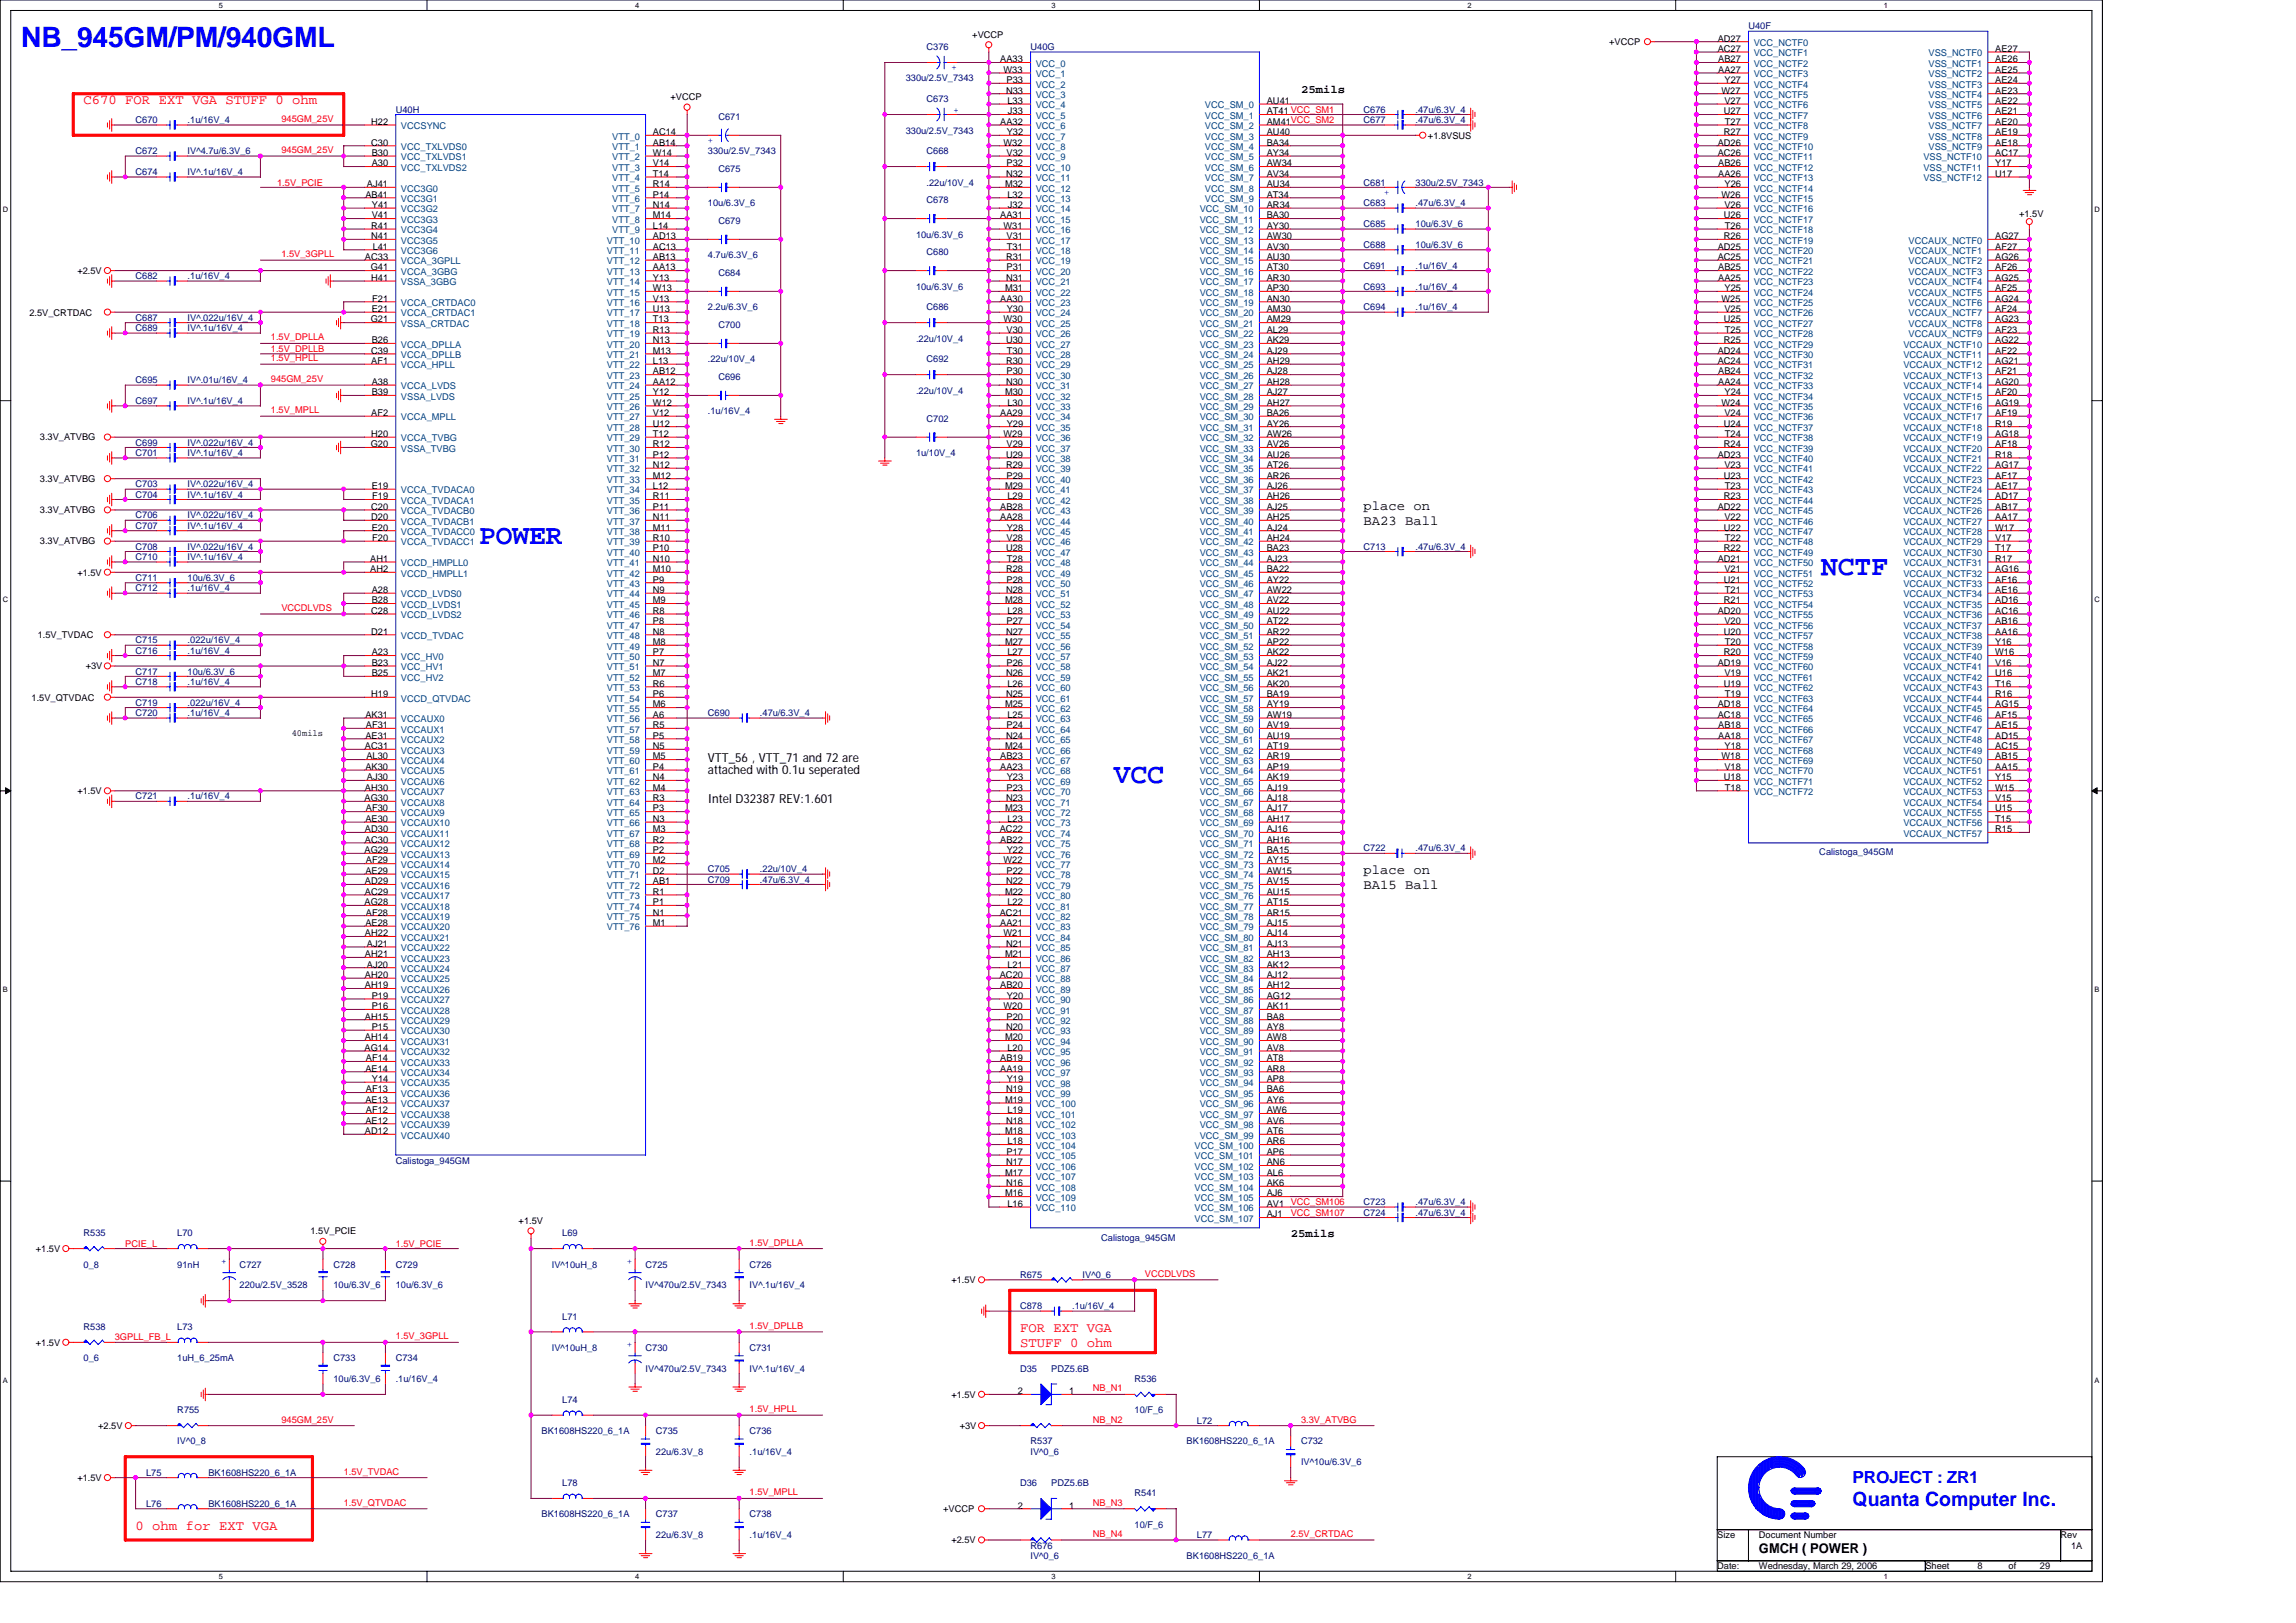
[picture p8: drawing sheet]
<svg xmlns="http://www.w3.org/2000/svg" width="297mm" height="210mm" viewBox="0 0 297 210" stroke-linecap="round" stroke-linejoin="round" font-family="sans-serif">
<defs><g id="words">
<g font-size="3.6" fill="#00f">
<text x="2.7" y="6.1">NB_945GM/PM/940GML</text>
<text x="62" y="70.4">POWER</text>
<text x="235.6" y="74.4">NCTF</text>
<text x="144.1" y="101.3">VCC</text>
</g>
<text font-size="2.6" fill="#00f" x="239.7" y="194.9">Quanta Computer Inc.</text>
<text font-size="2.2" fill="#00f" x="239.7" y="191.8">PROJECT : ZR1</text>
<g font-size="1.8" fill="#f00">
<text x="10.8" y="13.5">C670 FOR EXT VGA STUFF 0 ohm</text>
<text x="132" y="172.4">FOR EXT VGA</text>
<text x="132" y="174.3">STUFF 0 ohm</text>
<text x="17.5" y="197.9">0 ohm for EXT VGA</text>
</g>
<g font-size="1.8">
<text x="176.4" y="66">place on</text>
<text x="176.4" y="67.9">BA23 Ball</text>
<text x="176.4" y="113.1">place on</text>
<text x="176.4" y="115">BA15 Ball</text>
<text x="227.6" y="200.9">GMCH ( POWER )</text>
</g>
<g font-size="1.6">
<text x="91.6" y="98.6">VTT_56 , VTT_71 and 72 are</text>
<text x="91.6" y="100.1">attached with 0.1u seperated</text>
<text x="91.6" y="103.9">Intel D32387 REV:1.601</text>
</g>
<g font-size="1.5">
<text x="168.3" y="12">25mils</text>
<text x="167" y="160.1">25mils</text>
</g>
<g font-size="1.2">
<text x="125.8" y="4.9">+VCCP</text>
<text x="208.2" y="5.8">+VCCP</text>
<text x="222.2" y="5.4">AD27</text>
<text x="129.4" y="8.1">AA33</text>
<text x="129.8" y="9.4">W33</text>
<text x="130.2" y="10.8">P33</text>
<text x="222.2" y="6.7">AC27</text>
<text x="222.3" y="8.1">AB27</text>
<text x="222.3" y="9.4">AA27</text>
<text x="223.1" y="10.8">Y27</text>
<text x="258.1" y="6.7">AE27</text>
<text x="258.1" y="8.1">AE26</text>
<text x="258.1" y="9.4">AE25</text>
<text x="258.1" y="10.8">AE24</text>
<text x="48" y="16.2">H22</text>
<text x="84.5" y="17.5">AC14</text>
<text x="86.7" y="13">+VCCP</text>
<text x="129.4" y="16.2">AA32</text>
<text x="130.2" y="12.1">N33</text>
<text x="130.2" y="17.5">Y32</text>
<text x="130.3" y="13.4">L33</text>
<text x="130.4" y="14.8">J33</text>
<text x="163.9" y="13.4">AU41</text>
<text x="163.9" y="14.8">AT41 VCC_SM1</text>
<text x="163.9" y="16.2">AM41VCC_SM2</text>
<text x="163.9" y="17.5">AU40</text>
<text x="184.7" y="17.9">+1.8VSUS</text>
<text x="222.7" y="12.1">W27</text>
<text x="223" y="14.8">U27</text>
<text x="223" y="17.5">R27</text>
<text x="223.1" y="13.4">V27</text>
<text x="223.2" y="16.2">T27</text>
<text x="258.1" y="12.1">AE23</text>
<text x="258.1" y="13.4">AE22</text>
<text x="258.1" y="14.8">AE21</text>
<text x="258.1" y="16.2">AE20</text>
<text x="258.1" y="17.5">AE19</text>
<text x="48" y="18.8">C30</text>
<text x="48.1" y="20.2">B30</text>
<text x="48.1" y="21.5">A30</text>
<text x="84.5" y="18.8">AB14</text>
<text x="84.5" y="20.2">W14</text>
<text x="84.5" y="22.9">T14</text>
<text x="84.5" y="21.5">V14</text>
<text x="129.8" y="18.8">W32</text>
<text x="130.2" y="22.9">N32</text>
<text x="130.2" y="20.2">V32</text>
<text x="130.2" y="21.5">P32</text>
<text x="163.9" y="18.8">BA34</text>
<text x="163.9" y="20.2">AY34</text>
<text x="163.9" y="21.5">AW34</text>
<text x="163.9" y="22.9">AV34</text>
<text x="222.2" y="18.8">AD26</text>
<text x="222.2" y="20.2">AC26</text>
<text x="222.3" y="21.5">AB26</text>
<text x="222.3" y="22.9">AA26</text>
<text x="258.1" y="18.8">AE18</text>
<text x="258.1" y="20.2">AC17</text>
<text x="258.1" y="21.5">Y17</text>
<text x="258.1" y="22.9">U17</text>
<text x="47.3" y="25.6">AB41</text>
<text x="47.5" y="24.2">AJ41</text>
<text x="48" y="29.6">R41</text>
<text x="48.1" y="28.3">V41</text>
<text x="48.1" y="26.9">Y41</text>
<text x="84.5" y="24.2">R14</text>
<text x="84.5" y="25.6">P14</text>
<text x="84.5" y="26.9">N14</text>
<text x="84.5" y="28.3">M14</text>
<text x="84.5" y="29.6">L14</text>
<text x="129.4" y="28.3">AA31</text>
<text x="129.8" y="29.6">W31</text>
<text x="130" y="24.2">M32</text>
<text x="130.3" y="25.6">L32</text>
<text x="130.4" y="26.9">J32</text>
<text x="163.9" y="24.2">AU34</text>
<text x="163.9" y="25.6">AT34</text>
<text x="163.9" y="26.9">AR34</text>
<text x="163.9" y="28.3">BA30</text>
<text x="163.9" y="29.6">AY30</text>
<text x="222.7" y="25.6">W26</text>
<text x="223" y="28.3">U26</text>
<text x="223.1" y="26.9">V26</text>
<text x="223.1" y="24.2">Y26</text>
<text x="223.2" y="29.6">T26</text>
<text x="261.2" y="28">+1.5V</text>
<text x="10" y="35.4">+2.5V</text>
<text x="47.2" y="33.6">AC33</text>
<text x="48" y="35">G41</text>
<text x="48" y="30.9">N41</text>
<text x="48.2" y="32.3">L41</text>
<text x="84.5" y="33.6">AB13</text>
<text x="84.5" y="35">AA13</text>
<text x="84.5" y="30.9">AD13</text>
<text x="84.5" y="32.3">AC13</text>
<text x="130.2" y="33.6">R31</text>
<text x="130.2" y="30.9">V31</text>
<text x="130.2" y="35">P31</text>
<text x="130.3" y="32.3">T31</text>
<text x="163.9" y="30.9">AW30</text>
<text x="163.9" y="32.3">AV30</text>
<text x="163.9" y="33.6">AU30</text>
<text x="163.9" y="35">AT30</text>
<text x="222.2" y="32.3">AD25</text>
<text x="222.2" y="33.6">AC25</text>
<text x="222.3" y="35">AB25</text>
<text x="223" y="30.9">R26</text>
<text x="258.1" y="30.9">AG27</text>
<text x="258.1" y="32.3">AF27</text>
<text x="258.1" y="33.6">AG26</text>
<text x="258.1" y="35">AF26</text>
<text x="3.8" y="40.8">2.5V_CRTDAC</text>
<text x="48" y="41.7">G21</text>
<text x="48" y="36.3">H41</text>
<text x="48.1" y="40.4">E21</text>
<text x="48.2" y="39">F21</text>
<text x="84.5" y="37.7">W13</text>
<text x="84.5" y="39">V13</text>
<text x="84.5" y="40.4">U13</text>
<text x="84.5" y="41.7">T13</text>
<text x="84.5" y="36.3">Y13</text>
<text x="129.4" y="39">AA30</text>
<text x="129.8" y="41.7">W30</text>
<text x="130" y="37.7">M31</text>
<text x="130.2" y="36.3">N31</text>
<text x="130.2" y="40.4">Y30</text>
<text x="163.9" y="36.3">AR30</text>
<text x="163.9" y="37.7">AP30</text>
<text x="163.9" y="39">AN30</text>
<text x="163.9" y="40.4">AM30</text>
<text x="163.9" y="41.7">AM29</text>
<text x="222.3" y="36.3">AA25</text>
<text x="222.7" y="39">W25</text>
<text x="223" y="41.7">U25</text>
<text x="223.1" y="40.4">V25</text>
<text x="223.1" y="37.7">Y25</text>
<text x="258.1" y="36.3">AG25</text>
<text x="258.1" y="37.7">AF25</text>
<text x="258.1" y="39">AG24</text>
<text x="258.1" y="40.4">AF24</text>
<text x="258.1" y="41.7">AG23</text>
<text x="48" y="45.8">C39</text>
<text x="48" y="47.1">AF1</text>
<text x="48.1" y="44.4">B26</text>
<text x="84.5" y="43.1">R13</text>
<text x="84.5" y="44.4">N13</text>
<text x="84.5" y="45.8">M13</text>
<text x="84.5" y="47.1">L13</text>
<text x="130.2" y="44.4">U30</text>
<text x="130.2" y="47.1">R30</text>
<text x="130.2" y="43.1">V30</text>
<text x="130.3" y="45.8">T30</text>
<text x="163.9" y="43.1">AL29</text>
<text x="163.9" y="44.4">AK29</text>
<text x="163.9" y="45.8">AJ29</text>
<text x="163.9" y="47.1">AH29</text>
<text x="222.2" y="45.8">AD24</text>
<text x="222.2" y="47.1">AC24</text>
<text x="223" y="44.4">R25</text>
<text x="223.2" y="43.1">T25</text>
<text x="258.1" y="43.1">AF23</text>
<text x="258.1" y="44.4">AG22</text>
<text x="258.1" y="45.8">AF22</text>
<text x="258.1" y="47.1">AG21</text>
<text x="48" y="53.8">AF2</text>
<text x="48.1" y="49.8">A38</text>
<text x="48.1" y="51.1">B39</text>
<text x="84.5" y="48.5">AB12</text>
<text x="84.5" y="49.8">AA12</text>
<text x="84.5" y="51.1">Y12</text>
<text x="84.5" y="52.5">W12</text>
<text x="84.5" y="53.8">V12</text>
<text x="129.4" y="53.8">AA29</text>
<text x="130" y="51.1">M30</text>
<text x="130.2" y="49.8">N30</text>
<text x="130.2" y="48.5">P30</text>
<text x="130.3" y="52.5">L30</text>
<text x="163.9" y="48.5">AJ28</text>
<text x="163.9" y="49.8">AH28</text>
<text x="163.9" y="51.1">AJ27</text>
<text x="163.9" y="52.5">AH27</text>
<text x="163.9" y="53.8">BA26</text>
<text x="222.3" y="48.5">AB24</text>
<text x="222.3" y="49.8">AA24</text>
<text x="222.7" y="52.5">W24</text>
<text x="223.1" y="53.8">V24</text>
<text x="223.1" y="51.1">Y24</text>
<text x="258.1" y="48.5">AF21</text>
<text x="258.1" y="49.8">AG20</text>
<text x="258.1" y="51.1">AF20</text>
<text x="258.1" y="52.5">AG19</text>
<text x="258.1" y="53.8">AF19</text>
<text x="5.2" y="57">3.3V_ATVBG</text>
<text x="48" y="57.9">G20</text>
<text x="48" y="56.5">H20</text>
<text x="84.5" y="55.2">U12</text>
<text x="84.5" y="56.5">T12</text>
<text x="84.5" y="57.9">R12</text>
<text x="84.5" y="59.2">P12</text>
<text x="129.8" y="56.5">W29</text>
<text x="130.2" y="59.2">U29</text>
<text x="130.2" y="57.9">V29</text>
<text x="130.2" y="55.2">Y29</text>
<text x="163.9" y="55.2">AY26</text>
<text x="163.9" y="56.5">AW26</text>
<text x="163.9" y="57.9">AV26</text>
<text x="163.9" y="59.2">AU26</text>
<text x="222.2" y="59.2">AD23</text>
<text x="223" y="55.2">U24</text>
<text x="223" y="57.9">R24</text>
<text x="223.2" y="56.5">T24</text>
<text x="258.1" y="55.2">R19</text>
<text x="258.1" y="56.5">AG18</text>
<text x="258.1" y="57.9">AF18</text>
<text x="258.1" y="59.2">R18</text>
<text x="5.2" y="62.4">3.3V_ATVBG</text>
<text x="48" y="66">C20</text>
<text x="48.1" y="63.3">E19</text>
<text x="48.2" y="64.6">F19</text>
<text x="84.5" y="60.6">N12</text>
<text x="84.5" y="61.9">M12</text>
<text x="84.5" y="63.3">L12</text>
<text x="84.5" y="64.6">R11</text>
<text x="84.5" y="66">P11</text>
<text x="129.4" y="66">AB28</text>
<text x="130" y="63.3">M29</text>
<text x="130.2" y="60.6">R29</text>
<text x="130.2" y="61.9">P29</text>
<text x="130.3" y="64.6">L29</text>
<text x="163.9" y="60.6">AT26</text>
<text x="163.9" y="61.9">AR26</text>
<text x="163.9" y="63.3">AJ26</text>
<text x="163.9" y="64.6">AH26</text>
<text x="163.9" y="66">AJ25</text>
<text x="222.2" y="66">AD22</text>
<text x="223" y="61.9">U23</text>
<text x="223" y="64.6">R23</text>
<text x="223.1" y="60.6">V23</text>
<text x="223.2" y="63.3">T23</text>
<text x="258.1" y="60.6">AG17</text>
<text x="258.1" y="61.9">AF17</text>
<text x="258.1" y="63.3">AE17</text>
<text x="258.1" y="64.6">AD17</text>
<text x="258.1" y="66">AB17</text>
<text x="5.2" y="70.4">3.3V_ATVBG</text>
<text x="5.2" y="66.4">3.3V_ATVBG</text>
<text x="48" y="67.3">D20</text>
<text x="48.1" y="68.6">E20</text>
<text x="48.2" y="70">F20</text>
<text x="84.5" y="67.3">N11</text>
<text x="84.5" y="68.6">M11</text>
<text x="84.5" y="70">R10</text>
<text x="84.5" y="71.3">P10</text>
<text x="129.4" y="67.3">AA28</text>
<text x="130.2" y="71.3">U28</text>
<text x="130.2" y="70">V28</text>
<text x="130.2" y="68.6">Y28</text>
<text x="163.9" y="67.3">AH25</text>
<text x="163.9" y="68.6">AJ24</text>
<text x="163.9" y="70">AH24</text>
<text x="163.9" y="71.3">BA23</text>
<text x="223" y="68.6">U22</text>
<text x="223" y="71.3">R22</text>
<text x="223.1" y="67.3">V22</text>
<text x="223.2" y="70">T22</text>
<text x="258.1" y="67.3">AA17</text>
<text x="258.1" y="68.6">W17</text>
<text x="258.1" y="70">V17</text>
<text x="258.1" y="71.3">T17</text>
<text x="10" y="74.5">+1.5V</text>
<text x="47.9" y="72.7">AH1</text>
<text x="47.9" y="74">AH2</text>
<text x="48.1" y="76.7">A28</text>
<text x="84.5" y="72.7">N10</text>
<text x="84.5" y="74">M10</text>
<text x="84.5" y="75.4">P9</text>
<text x="84.5" y="76.7">N9</text>
<text x="130.2" y="74">R28</text>
<text x="130.2" y="76.7">N28</text>
<text x="130.2" y="75.4">P28</text>
<text x="130.3" y="72.7">T28</text>
<text x="163.9" y="72.7">AJ23</text>
<text x="163.9" y="74">BA22</text>
<text x="163.9" y="75.4">AY22</text>
<text x="163.9" y="76.7">AW22</text>
<text x="222.2" y="72.7">AD21</text>
<text x="223" y="75.4">U21</text>
<text x="223.1" y="74">V21</text>
<text x="223.2" y="76.7">T21</text>
<text x="258.1" y="72.7">R17</text>
<text x="258.1" y="74">AG16</text>
<text x="258.1" y="75.4">AF16</text>
<text x="258.1" y="76.7">AE16</text>
<text x="4.9" y="82.5">1.5V_TVDAC</text>
<text x="48" y="79.4">C28</text>
<text x="48" y="82.1">D21</text>
<text x="48.1" y="78.1">B28</text>
<text x="84.5" y="78.1">M9</text>
<text x="84.5" y="79.4">R8</text>
<text x="84.5" y="80.8">P8</text>
<text x="84.5" y="82.1">N8</text>
<text x="84.5" y="83.5">M8</text>
<text x="130" y="78.1">M28</text>
<text x="130" y="83.5">M27</text>
<text x="130.2" y="82.1">N27</text>
<text x="130.2" y="80.8">P27</text>
<text x="130.3" y="79.4">L28</text>
<text x="163.9" y="78.1">AV22</text>
<text x="163.9" y="79.4">AU22</text>
<text x="163.9" y="80.8">AT22</text>
<text x="163.9" y="82.1">AR22</text>
<text x="163.9" y="83.5">AP22</text>
<text x="222.2" y="79.4">AD20</text>
<text x="223" y="78.1">R21</text>
<text x="223" y="82.1">U20</text>
<text x="223.1" y="80.8">V20</text>
<text x="223.2" y="83.5">T20</text>
<text x="258.1" y="78.1">AD16</text>
<text x="258.1" y="79.4">AC16</text>
<text x="258.1" y="80.8">AB16</text>
<text x="258.1" y="82.1">AA16</text>
<text x="258.1" y="83.5">Y16</text>
<text x="11.1" y="86.6">+3V</text>
<text x="48.1" y="84.8">A23</text>
<text x="48.1" y="86.1">B23</text>
<text x="48.1" y="87.5">B25</text>
<text x="84.5" y="84.8">P7</text>
<text x="84.5" y="86.1">N7</text>
<text x="84.5" y="87.5">M7</text>
<text x="84.5" y="88.8">R6</text>
<text x="130.2" y="87.5">N26</text>
<text x="130.2" y="86.1">P26</text>
<text x="130.3" y="84.8">L27</text>
<text x="130.3" y="88.8">L26</text>
<text x="163.9" y="84.8">AK22</text>
<text x="163.9" y="86.1">AJ22</text>
<text x="163.9" y="87.5">AK21</text>
<text x="163.9" y="88.8">AK20</text>
<text x="222.2" y="86.1">AD19</text>
<text x="223" y="84.8">R20</text>
<text x="223" y="88.8">U19</text>
<text x="223.1" y="87.5">V19</text>
<text x="258.1" y="84.8">W16</text>
<text x="258.1" y="86.1">V16</text>
<text x="258.1" y="87.5">U16</text>
<text x="258.1" y="88.8">T16</text>
<text x="4.1" y="90.6">1.5V_QTVDAC</text>
<text x="37.7" y="95.2">40mils</text>
<text x="47.3" y="92.9">AK31</text>
<text x="47.3" y="95.6">AE31</text>
<text x="47.3" y="94.2">AF31</text>
<text x="48" y="90.2">H19</text>
<text x="84.5" y="90.2">P6</text>
<text x="84.5" y="91.5">M6</text>
<text x="84.5" y="92.9">A6</text>
<text x="84.5" y="94.2">R5</text>
<text x="84.5" y="95.6">P5</text>
<text x="130" y="91.5">M25</text>
<text x="130.2" y="90.2">N25</text>
<text x="130.2" y="95.6">N24</text>
<text x="130.2" y="94.2">P24</text>
<text x="130.3" y="92.9">L25</text>
<text x="163.9" y="90.2">BA19</text>
<text x="163.9" y="91.5">AY19</text>
<text x="163.9" y="92.9">AW19</text>
<text x="163.9" y="94.2">AV19</text>
<text x="163.9" y="95.6">AU19</text>
<text x="222.2" y="91.5">AD18</text>
<text x="222.2" y="92.9">AC18</text>
<text x="222.3" y="94.2">AB18</text>
<text x="222.3" y="95.6">AA18</text>
<text x="223.2" y="90.2">T19</text>
<text x="258.1" y="90.2">R16</text>
<text x="258.1" y="91.5">AG15</text>
<text x="258.1" y="92.9">AF15</text>
<text x="258.1" y="94.2">AE15</text>
<text x="258.1" y="95.6">AD15</text>
<text x="47.2" y="96.9">AC31</text>
<text x="47.3" y="99.6">AK30</text>
<text x="47.4" y="98.3">AL30</text>
<text x="47.5" y="100.9">AJ30</text>
<text x="84.5" y="96.9">N5</text>
<text x="84.5" y="98.3">M5</text>
<text x="84.5" y="99.6">P4</text>
<text x="84.5" y="100.9">N4</text>
<text x="129.4" y="98.3">AB23</text>
<text x="129.4" y="99.6">AA23</text>
<text x="130" y="96.9">M24</text>
<text x="130.2" y="100.9">Y23</text>
<text x="163.9" y="96.9">AT19</text>
<text x="163.9" y="98.3">AR19</text>
<text x="163.9" y="99.6">AP19</text>
<text x="163.9" y="100.9">AK19</text>
<text x="222.7" y="98.3">W18</text>
<text x="223" y="100.9">U18</text>
<text x="223.1" y="99.6">V18</text>
<text x="223.1" y="96.9">Y18</text>
<text x="258.1" y="96.9">AC15</text>
<text x="258.1" y="98.3">AB15</text>
<text x="258.1" y="99.6">AA15</text>
<text x="258.1" y="100.9">Y15</text>
<text x="10" y="102.7">+1.5V</text>
<text x="47.2" y="103.7">AG30</text>
<text x="47.2" y="102.3">AH30</text>
<text x="47.2" y="107.7">AD30</text>
<text x="47.3" y="106.3">AE30</text>
<text x="47.3" y="105">AF30</text>
<text x="84.5" y="102.3">M4</text>
<text x="84.5" y="103.7">R3</text>
<text x="84.5" y="105">P3</text>
<text x="84.5" y="106.3">N3</text>
<text x="84.5" y="107.7">M3</text>
<text x="129.3" y="107.7">AC22</text>
<text x="130" y="105">M23</text>
<text x="130.2" y="103.7">N23</text>
<text x="130.2" y="102.3">P23</text>
<text x="130.3" y="106.3">L23</text>
<text x="163.9" y="102.3">AJ19</text>
<text x="163.9" y="103.7">AJ18</text>
<text x="163.9" y="105">AJ17</text>
<text x="163.9" y="106.3">AH17</text>
<text x="163.9" y="107.7">AJ16</text>
<text x="223.2" y="102.3">T18</text>
<text x="258.1" y="102.3">W15</text>
<text x="258.1" y="103.7">V15</text>
<text x="258.1" y="105">U15</text>
<text x="258.1" y="106.3">T15</text>
<text x="258.1" y="107.7">R15</text>
<text x="47.2" y="110.4">AG29</text>
<text x="47.2" y="109">AC30</text>
<text x="47.3" y="113.1">AE29</text>
<text x="47.3" y="111.7">AF29</text>
<text x="84.5" y="109">R2</text>
<text x="84.5" y="110.4">P2</text>
<text x="84.5" y="111.7">M2</text>
<text x="84.5" y="113.1">D2</text>
<text x="129.4" y="109">AB22</text>
<text x="129.8" y="111.7">W22</text>
<text x="130.2" y="113.1">P22</text>
<text x="130.2" y="110.4">Y22</text>
<text x="163.9" y="109">AH16</text>
<text x="163.9" y="110.4">BA15</text>
<text x="163.9" y="111.7">AY15</text>
<text x="163.9" y="113.1">AW15</text>
<text x="47.2" y="117.1">AG28</text>
<text x="47.2" y="114.4">AD29</text>
<text x="47.2" y="115.8">AC29</text>
<text x="47.3" y="119.8">AE28</text>
<text x="47.3" y="118.4">AF28</text>
<text x="84.5" y="114.4">AB1</text>
<text x="84.5" y="115.8">R1</text>
<text x="84.5" y="117.1">P1</text>
<text x="84.5" y="118.4">N1</text>
<text x="84.5" y="119.8">M1</text>
<text x="129.3" y="118.4">AC21</text>
<text x="129.4" y="119.8">AA21</text>
<text x="130" y="115.8">M22</text>
<text x="130.2" y="114.4">N22</text>
<text x="130.3" y="117.1">L22</text>
<text x="163.9" y="114.4">AV15</text>
<text x="163.9" y="115.8">AU15</text>
<text x="163.9" y="117.1">AT15</text>
<text x="163.9" y="118.4">AR15</text>
<text x="163.9" y="119.8">AJ15</text>
<text x="47.2" y="121.1">AH22</text>
<text x="47.2" y="123.8">AH21</text>
<text x="47.5" y="122.5">AJ21</text>
<text x="47.5" y="125.2">AJ20</text>
<text x="129.8" y="121.1">W21</text>
<text x="130" y="123.8">M21</text>
<text x="130.2" y="122.5">N21</text>
<text x="130.3" y="125.2">L21</text>
<text x="163.9" y="121.1">AJ14</text>
<text x="163.9" y="122.5">AJ13</text>
<text x="163.9" y="123.8">AH13</text>
<text x="163.9" y="125.2">AK12</text>
<text x="47.2" y="126.5">AH20</text>
<text x="47.2" y="127.9">AH19</text>
<text x="47.2" y="131.9">AH15</text>
<text x="48.1" y="129.2">P19</text>
<text x="48.1" y="130.6">P16</text>
<text x="129.3" y="126.5">AC20</text>
<text x="129.4" y="127.9">AB20</text>
<text x="129.8" y="130.6">W20</text>
<text x="130.2" y="131.9">P20</text>
<text x="130.2" y="129.2">Y20</text>
<text x="163.9" y="126.5">AJ12</text>
<text x="163.9" y="127.9">AH12</text>
<text x="163.9" y="129.2">AG12</text>
<text x="163.9" y="130.6">AK11</text>
<text x="163.9" y="131.9">BA8</text>
<text x="47.2" y="136">AG14</text>
<text x="47.2" y="134.6">AH14</text>
<text x="47.3" y="137.3">AF14</text>
<text x="48.1" y="133.3">P15</text>
<text x="129.4" y="137.3">AB19</text>
<text x="130" y="134.6">M20</text>
<text x="130.2" y="133.3">N20</text>
<text x="130.3" y="136">L20</text>
<text x="163.9" y="133.3">AY8</text>
<text x="163.9" y="134.6">AW8</text>
<text x="163.9" y="136">AV8</text>
<text x="163.9" y="137.3">AT8</text>
<text x="47.3" y="138.6">AE14</text>
<text x="47.3" y="142.7">AE13</text>
<text x="47.3" y="141.3">AF13</text>
<text x="48.1" y="140">Y14</text>
<text x="129.4" y="138.6">AA19</text>
<text x="130" y="142.7">M19</text>
<text x="130.2" y="141.3">N19</text>
<text x="130.2" y="140">Y19</text>
<text x="163.9" y="138.6">AR8</text>
<text x="163.9" y="140">AP8</text>
<text x="163.9" y="141.3">BA6</text>
<text x="163.9" y="142.7">AY6</text>
<text x="47.2" y="146.7">AD12</text>
<text x="47.3" y="145.4">AE12</text>
<text x="47.3" y="144">AF12</text>
<text x="130" y="146.7">M18</text>
<text x="130.2" y="145.4">N18</text>
<text x="130.2" y="149.4">P17</text>
<text x="130.3" y="144">L19</text>
<text x="130.3" y="148.1">L18</text>
<text x="163.9" y="144">AW6</text>
<text x="163.9" y="145.4">AV6</text>
<text x="163.9" y="146.7">AT6</text>
<text x="163.9" y="148.1">AR6</text>
<text x="163.9" y="149.4">AP6</text>
<text x="130" y="152.1">M17</text>
<text x="130" y="154.8">M16</text>
<text x="130.2" y="150.8">N17</text>
<text x="130.2" y="153.5">N16</text>
<text x="163.9" y="150.8">AN6</text>
<text x="163.9" y="152.1">AL6</text>
<text x="163.9" y="153.5">AK6</text>
<text x="163.9" y="154.8">AJ6</text>
<text x="4.6" y="162">+1.5V</text>
<text x="40.2" y="159.7">1.5V_PCIE</text>
<text x="67.1" y="158.3">+1.5V</text>
<text x="130.3" y="156.1">L16</text>
<text x="163.9" y="156.1">AV1 VCC_SM106</text>
<text x="163.9" y="157.5">AJ1</text>
<text x="123.1" y="166">+1.5V</text>
<text x="4.6" y="174.1">+1.5V</text>
<text x="12.7" y="184.9">+2.5V</text>
<text x="123.1" y="180.8">+1.5V</text>
<text x="124.2" y="184.9">+3V</text>
<text x="131.7" y="180.4">2</text>
<text x="138.3" y="180.4">1</text>
<text x="10" y="191.6">+1.5V</text>
<text x="122" y="195.6">+VCCP</text>
<text x="131.7" y="195.2">2</text>
<text x="138.3" y="195.2">1</text>
<text x="123.1" y="199.7">+2.5V</text>
<text x="222.2" y="199">Size</text>
<text x="222.2" y="203">Date:</text>
<text x="227.6" y="199">Document Number</text>
<text x="227.6" y="203">Wednesday, March 29, 2006</text>
<text x="249.1" y="203">Sheet</text>
<text x="255.8" y="203">8</text>
<text x="259.9" y="203">of</text>
<text x="263.9" y="203">29</text>
<text x="266.6" y="199">Rev</text>
<text x="267.9" y="200.3">1A</text>
</g>
<g font-size="1.2" fill="#000080">
<text x="226.2" y="3.8">U40F</text>
<text x="117.2" y="10.5">330u/2.5V_7343</text>
<text x="119.9" y="6.5">C376</text>
<text x="133.3" y="6.5">U40G</text>
<text x="17.5" y="15.9">C670</text>
<text x="24.3" y="15.9">.1u/16V_4</text>
<text x="51.2" y="14.6">U40H</text>
<text x="92.9" y="15.5">C671</text>
<text x="117.2" y="17.3">330u/2.5V_7343</text>
<text x="119.9" y="13.2">C673</text>
<text x="176.4" y="14.6">C676</text>
<text x="176.4" y="15.9">C677</text>
<text x="183.1" y="14.6">.47u/6.3V_4</text>
<text x="183.1" y="15.9">.47u/6.3V_4</text>
<text x="17.5" y="20">C672</text>
<text x="17.5" y="22.6">C674</text>
<text x="24.3" y="20">IV^4.7u/6.3V_6</text>
<text x="24.3" y="22.6">IV^.1u/16V_4</text>
<text x="91.6" y="20">330u/2.5V_7343</text>
<text x="92.9" y="22.2">C675</text>
<text x="119.9" y="20">C668</text>
<text x="91.6" y="26.7">10u/6.3V_6</text>
<text x="92.9" y="29">C679</text>
<text x="119.9" y="26.3">C678</text>
<text x="119.9" y="24">.22u/10V_4</text>
<text x="176.4" y="24">C681</text>
<text x="176.4" y="29.4">C685</text>
<text x="176.4" y="26.7">C683</text>
<text x="183.1" y="24">330u/2.5V_7343</text>
<text x="183.1" y="29.4">10u/6.3V_6</text>
<text x="183.1" y="26.7">.47u/6.3V_4</text>
<text x="91.6" y="33.4">4.7u/6.3V_6</text>
<text x="92.9" y="35.7">C684</text>
<text x="118.5" y="30.7">10u/6.3V_6</text>
<text x="119.9" y="33">C680</text>
<text x="176.4" y="32.1">C688</text>
<text x="176.4" y="34.8">C691</text>
<text x="183.1" y="32.1">10u/6.3V_6</text>
<text x="183.1" y="34.8">.1u/16V_4</text>
<text x="17.5" y="41.5">C687</text>
<text x="17.5" y="36.1">C682</text>
<text x="24.3" y="41.5">IV^.022u/16V_4</text>
<text x="24.3" y="36.1">.1u/16V_4</text>
<text x="91.6" y="40.2">2.2u/6.3V_6</text>
<text x="118.5" y="37.5">10u/6.3V_6</text>
<text x="119.9" y="40.2">C686</text>
<text x="176.4" y="37.5">C693</text>
<text x="176.4" y="40.2">C694</text>
<text x="183.1" y="37.5">.1u/16V_4</text>
<text x="183.1" y="40.2">.1u/16V_4</text>
<text x="17.5" y="42.8">C689</text>
<text x="24.3" y="42.8">IV^.1u/16V_4</text>
<text x="91.6" y="46.9">.22u/10V_4</text>
<text x="92.9" y="42.4">C700</text>
<text x="118.5" y="44.2">.22u/10V_4</text>
<text x="119.9" y="46.9">C692</text>
<text x="17.5" y="49.6">C695</text>
<text x="17.5" y="52.3">C697</text>
<text x="24.3" y="49.6">IV^.01u/16V_4</text>
<text x="24.3" y="52.3">IV^.1u/16V_4</text>
<text x="91.6" y="53.6">.1u/16V_4</text>
<text x="92.9" y="49.2">C696</text>
<text x="118.5" y="50.9">.22u/10V_4</text>
<text x="17.5" y="57.7">C699</text>
<text x="17.5" y="59">C701</text>
<text x="24.3" y="57.7">IV^.022u/16V_4</text>
<text x="24.3" y="59">IV^.1u/16V_4</text>
<text x="118.5" y="59">1u/10V_4</text>
<text x="119.9" y="54.5">C702</text>
<text x="17.5" y="63">C703</text>
<text x="17.5" y="64.4">C704</text>
<text x="24.3" y="63">IV^.022u/16V_4</text>
<text x="24.3" y="64.4">IV^.1u/16V_4</text>
<text x="17.5" y="68.4">C707</text>
<text x="17.5" y="67.1">C706</text>
<text x="17.5" y="71.1">C708</text>
<text x="24.3" y="68.4">IV^.1u/16V_4</text>
<text x="24.3" y="67.1">IV^.022u/16V_4</text>
<text x="24.3" y="71.1">IV^.022u/16V_4</text>
<text x="176.4" y="71.1">C713</text>
<text x="183.1" y="71.1">.47u/6.3V_4</text>
<text x="17.5" y="72.5">C710</text>
<text x="17.5" y="75.1">C711</text>
<text x="17.5" y="76.5">C712</text>
<text x="24.3" y="72.5">IV^.1u/16V_4</text>
<text x="24.3" y="75.1">10u/6.3V_6</text>
<text x="24.3" y="76.5">.1u/16V_4</text>
<text x="17.5" y="83.2">C715</text>
<text x="24.3" y="83.2">.022u/16V_4</text>
<text x="17.5" y="87.3">C717</text>
<text x="17.5" y="88.6">C718</text>
<text x="17.5" y="84.6">C716</text>
<text x="24.3" y="87.3">10u/6.3V_6</text>
<text x="24.3" y="88.6">.1u/16V_4</text>
<text x="24.3" y="84.6">.1u/16V_4</text>
<text x="17.5" y="92.6">C720</text>
<text x="17.5" y="91.3">C719</text>
<text x="24.3" y="92.6">.1u/16V_4</text>
<text x="24.3" y="91.3">.022u/16V_4</text>
<text x="91.6" y="92.6">C690</text>
<text x="98.3" y="92.6">.47u/6.3V_4</text>
<text x="17.5" y="103.4">C721</text>
<text x="24.3" y="103.4">.1u/16V_4</text>
<text x="91.6" y="112.8">C705</text>
<text x="98.3" y="112.8">.22u/10V_4</text>
<text x="176.4" y="110.2">C722</text>
<text x="183.1" y="110.2">.47u/6.3V_4</text>
<text x="235.4" y="110.7">Calistoga_945GM</text>
<text x="91.6" y="114.2">C709</text>
<text x="98.3" y="114.2">.47u/6.3V_4</text>
<text x="51.2" y="150.5">Calistoga_945GM</text>
<text x="176.4" y="155.9">C723</text>
<text x="183.1" y="155.9">.47u/6.3V_4</text>
<text x="10.8" y="160">R535</text>
<text x="22.9" y="160">L70</text>
<text x="72.7" y="160">L69</text>
<text x="142.5" y="160.5">Calistoga_945GM</text>
<text x="176.4" y="157.3">C724</text>
<text x="183.1" y="157.3">.47u/6.3V_4</text>
<text x="10.8" y="164">0_8</text>
<text x="22.9" y="164">91nH</text>
<text x="31" y="164">C727</text>
<text x="31" y="166.7">220u/2.5V_3528</text>
<text x="43.1" y="166.7">10u/6.3V_6</text>
<text x="43.1" y="164">C728</text>
<text x="51.2" y="166.7">10u/6.3V_6</text>
<text x="51.2" y="164">C729</text>
<text x="71.4" y="164">IV^10uH_8</text>
<text x="83.5" y="164">C725</text>
<text x="83.5" y="166.7">IV^470u/2.5V_7343</text>
<text x="97" y="166.7">IV^.1u/16V_4</text>
<text x="97" y="164">C726</text>
<text x="132" y="165.4">R675</text>
<text x="140.1" y="165.4">IV^0_6</text>
<text x="10.8" y="172.1">R538</text>
<text x="22.9" y="172.1">L73</text>
<text x="72.7" y="170.7">L71</text>
<text x="132" y="169.4">C878</text>
<text x="138.7" y="169.4">.1u/16V_4</text>
<text x="10.8" y="176.1">0_6</text>
<text x="22.9" y="176.1">1uH_6_25mA</text>
<text x="43.1" y="178.8">10u/6.3V_6</text>
<text x="43.1" y="176.1">C733</text>
<text x="51.2" y="178.8">.1u/16V_4</text>
<text x="51.2" y="176.1">C734</text>
<text x="71.4" y="174.8">IV^10uH_8</text>
<text x="83.5" y="174.8">C730</text>
<text x="83.5" y="177.5">IV^470u/2.5V_7343</text>
<text x="97" y="177.5">IV^.1u/16V_4</text>
<text x="97" y="174.8">C731</text>
<text x="132" y="177.5">D35</text>
<text x="136" y="177.5">PDZ5.6B</text>
<text x="146.8" y="178.8">R536</text>
<text x="22.9" y="182.8">R755</text>
<text x="70.1" y="185.5">BK1608HS220_6_1A</text>
<text x="72.7" y="181.5">L74</text>
<text x="84.9" y="185.5">C735</text>
<text x="97" y="185.5">C736</text>
<text x="146.8" y="182.8">10/F_6</text>
<text x="154.9" y="184.2">L72</text>
<text x="18.9" y="190.9">L75</text>
<text x="22.9" y="186.9">IV^0_8</text>
<text x="27" y="190.9">BK1608HS220_6_1A</text>
<text x="84.9" y="188.2">22u/6.3V_8</text>
<text x="97" y="188.2">.1u/16V_4</text>
<text x="133.3" y="186.9">R537</text>
<text x="133.3" y="188.2">IV^0_6</text>
<text x="153.5" y="186.9">BK1608HS220_6_1A</text>
<text x="168.3" y="189.6">IV^10u/6.3V_6</text>
<text x="168.3" y="186.9">C732</text>
<text x="18.9" y="195">L76</text>
<text x="27" y="195">BK1608HS220_6_1A</text>
<text x="70.1" y="196.3">BK1608HS220_6_1A</text>
<text x="72.7" y="192.3">L78</text>
<text x="84.9" y="196.3">C737</text>
<text x="97" y="196.3">C738</text>
<text x="132" y="192.3">D36</text>
<text x="136" y="192.3">PDZ5.6B</text>
<text x="146.8" y="193.6">R541</text>
<text x="146.8" y="197.7">10/F_6</text>
<text x="84.9" y="199">22u/6.3V_8</text>
<text x="97" y="199">.1u/16V_4</text>
<text x="133.3" y="200.3">R676</text>
<text x="133.3" y="201.7">IV^0_6</text>
<text x="153.5" y="201.7">BK1608HS220_6_1A</text>
<text x="154.9" y="199">L77</text>
</g>
<g font-size="1.2" fill="#004080">
<text x="226.9" y="5.9">VCC_NCTF0</text>
<text x="134" y="8.6">VCC_0</text>
<text x="134" y="10">VCC_1</text>
<text x="134" y="11.3">VCC_2</text>
<text x="226.9" y="7.3">VCC_NCTF1</text>
<text x="226.9" y="8.6">VCC_NCTF2</text>
<text x="226.9" y="10">VCC_NCTF3</text>
<text x="226.9" y="11.3">VCC_NCTF4</text>
<text x="249.5" y="7.3">VSS_NCTF0</text>
<text x="249.5" y="8.6">VSS_NCTF1</text>
<text x="249.5" y="10">VSS_NCTF2</text>
<text x="249.5" y="11.3">VSS_NCTF3</text>
<text x="51.9" y="16.7">VCCSYNC</text>
<text x="134" y="12.7">VCC_3</text>
<text x="134" y="14">VCC_4</text>
<text x="134" y="15.4">VCC_5</text>
<text x="134" y="16.7">VCC_6</text>
<text x="155.9" y="14">VCC_SM_0</text>
<text x="155.9" y="15.4">VCC_SM_1</text>
<text x="155.9" y="16.7">VCC_SM_2</text>
<text x="226.9" y="12.7">VCC_NCTF5</text>
<text x="226.9" y="14">VCC_NCTF6</text>
<text x="226.9" y="15.4">VCC_NCTF7</text>
<text x="226.9" y="16.7">VCC_NCTF8</text>
<text x="249.5" y="12.7">VSS_NCTF4</text>
<text x="249.5" y="14">VSS_NCTF5</text>
<text x="249.5" y="15.4">VSS_NCTF6</text>
<text x="249.5" y="16.7">VSS_NCTF7</text>
<text x="51.9" y="19.4">VCC_TXLVDS0</text>
<text x="51.9" y="20.7">VCC_TXLVDS1</text>
<text x="51.9" y="22.1">VCC_TXLVDS2</text>
<text x="79.2" y="18.1">VTT_0</text>
<text x="79.2" y="19.4">VTT_1</text>
<text x="79.2" y="20.7">VTT_2</text>
<text x="79.2" y="23.5">VTT_4</text>
<text x="79.2" y="22.1">VTT_3</text>
<text x="134" y="18.1">VCC_7</text>
<text x="134" y="19.4">VCC_8</text>
<text x="134" y="20.7">VCC_9</text>
<text x="134" y="22.1">VCC_10</text>
<text x="134" y="23.5">VCC_11</text>
<text x="155.9" y="18.1">VCC_SM_3</text>
<text x="155.9" y="19.4">VCC_SM_4</text>
<text x="155.9" y="20.7">VCC_SM_5</text>
<text x="155.9" y="22.1">VCC_SM_6</text>
<text x="155.9" y="23.5">VCC_SM_7</text>
<text x="226.9" y="18.1">VCC_NCTF9</text>
<text x="226.9" y="19.4">VCC_NCTF10</text>
<text x="226.9" y="20.7">VCC_NCTF11</text>
<text x="226.9" y="22.1">VCC_NCTF12</text>
<text x="226.9" y="23.5">VCC_NCTF13</text>
<text x="248.8" y="20.7">VSS_NCTF10</text>
<text x="248.8" y="22.1">VSS_NCTF11</text>
<text x="248.8" y="23.5">VSS_NCTF12</text>
<text x="249.5" y="18.1">VSS_NCTF8</text>
<text x="249.5" y="19.4">VSS_NCTF9</text>
<text x="51.9" y="24.8">VCC3G0</text>
<text x="51.9" y="26.1">VCC3G1</text>
<text x="51.9" y="27.5">VCC3G2</text>
<text x="51.9" y="28.8">VCC3G3</text>
<text x="79.2" y="24.8">VTT_5</text>
<text x="79.2" y="26.1">VTT_6</text>
<text x="79.2" y="27.5">VTT_7</text>
<text x="79.2" y="28.8">VTT_8</text>
<text x="134" y="24.8">VCC_12</text>
<text x="134" y="26.1">VCC_13</text>
<text x="134" y="27.5">VCC_14</text>
<text x="134" y="28.8">VCC_15</text>
<text x="155.2" y="27.5">VCC_SM_10</text>
<text x="155.2" y="28.8">VCC_SM_11</text>
<text x="155.9" y="24.8">VCC_SM_8</text>
<text x="155.9" y="26.1">VCC_SM_9</text>
<text x="226.9" y="24.8">VCC_NCTF14</text>
<text x="226.9" y="26.1">VCC_NCTF15</text>
<text x="226.9" y="27.5">VCC_NCTF16</text>
<text x="226.9" y="28.8">VCC_NCTF17</text>
<text x="51.9" y="30.2">VCC3G4</text>
<text x="51.9" y="31.5">VCC3G5</text>
<text x="51.9" y="35.6">VCCA_3GBG</text>
<text x="51.9" y="34.2">VCCA_3GPLL</text>
<text x="51.9" y="32.9">VCC3G6</text>
<text x="78.5" y="34.2">VTT_12</text>
<text x="78.5" y="35.6">VTT_13</text>
<text x="78.5" y="31.5">VTT_10</text>
<text x="78.5" y="32.9">VTT_11</text>
<text x="79.2" y="30.2">VTT_9</text>
<text x="134" y="30.2">VCC_16</text>
<text x="134" y="31.5">VCC_17</text>
<text x="134" y="32.9">VCC_18</text>
<text x="134" y="34.2">VCC_19</text>
<text x="134" y="35.6">VCC_20</text>
<text x="155.2" y="30.2">VCC_SM_12</text>
<text x="155.2" y="31.5">VCC_SM_13</text>
<text x="155.2" y="32.9">VCC_SM_14</text>
<text x="155.2" y="34.2">VCC_SM_15</text>
<text x="155.2" y="35.6">VCC_SM_16</text>
<text x="226.9" y="30.2">VCC_NCTF18</text>
<text x="226.9" y="31.5">VCC_NCTF19</text>
<text x="226.9" y="32.9">VCC_NCTF20</text>
<text x="226.9" y="34.2">VCC_NCTF21</text>
<text x="226.9" y="35.6">VCC_NCTF22</text>
<text x="246.9" y="31.5">VCCAUX_NCTF0</text>
<text x="246.9" y="32.9">VCCAUX_NCTF1</text>
<text x="246.9" y="34.2">VCCAUX_NCTF2</text>
<text x="246.9" y="35.6">VCCAUX_NCTF3</text>
<text x="51.9" y="39.6">VCCA_CRTDAC0</text>
<text x="51.9" y="40.9">VCCA_CRTDAC1</text>
<text x="51.9" y="36.9">VSSA_3GBG</text>
<text x="78.5" y="38.2">VTT_15</text>
<text x="78.5" y="39.6">VTT_16</text>
<text x="78.5" y="40.9">VTT_17</text>
<text x="78.5" y="36.9">VTT_14</text>
<text x="134" y="36.9">VCC_21</text>
<text x="134" y="38.2">VCC_22</text>
<text x="134" y="39.6">VCC_23</text>
<text x="134" y="40.9">VCC_24</text>
<text x="155.2" y="36.9">VCC_SM_17</text>
<text x="155.2" y="38.2">VCC_SM_18</text>
<text x="155.2" y="39.6">VCC_SM_19</text>
<text x="155.2" y="40.9">VCC_SM_20</text>
<text x="226.9" y="36.9">VCC_NCTF23</text>
<text x="226.9" y="38.2">VCC_NCTF24</text>
<text x="226.9" y="39.6">VCC_NCTF25</text>
<text x="226.9" y="40.9">VCC_NCTF26</text>
<text x="246.9" y="36.9">VCCAUX_NCTF4</text>
<text x="246.9" y="38.2">VCCAUX_NCTF5</text>
<text x="246.9" y="39.6">VCCAUX_NCTF6</text>
<text x="246.9" y="40.9">VCCAUX_NCTF7</text>
<text x="51.9" y="45">VCCA_DPLLA</text>
<text x="51.9" y="46.3">VCCA_DPLLB</text>
<text x="51.9" y="47.7">VCCA_HPLL</text>
<text x="51.9" y="42.3">VSSA_CRTDAC</text>
<text x="78.5" y="43.6">VTT_19</text>
<text x="78.5" y="45">VTT_20</text>
<text x="78.5" y="46.3">VTT_21</text>
<text x="78.5" y="47.7">VTT_22</text>
<text x="78.5" y="42.3">VTT_18</text>
<text x="134" y="42.3">VCC_25</text>
<text x="134" y="43.6">VCC_26</text>
<text x="134" y="45">VCC_27</text>
<text x="134" y="46.3">VCC_28</text>
<text x="134" y="47.7">VCC_29</text>
<text x="155.2" y="42.3">VCC_SM_21</text>
<text x="155.2" y="43.6">VCC_SM_22</text>
<text x="155.2" y="45">VCC_SM_23</text>
<text x="155.2" y="46.3">VCC_SM_24</text>
<text x="155.2" y="47.7">VCC_SM_25</text>
<text x="226.9" y="42.3">VCC_NCTF27</text>
<text x="226.9" y="43.6">VCC_NCTF28</text>
<text x="226.9" y="45">VCC_NCTF29</text>
<text x="226.9" y="46.3">VCC_NCTF30</text>
<text x="226.9" y="47.7">VCC_NCTF31</text>
<text x="246.2" y="45">VCCAUX_NCTF10</text>
<text x="246.2" y="46.3">VCCAUX_NCTF11</text>
<text x="246.2" y="47.7">VCCAUX_NCTF12</text>
<text x="246.9" y="42.3">VCCAUX_NCTF8</text>
<text x="246.9" y="43.6">VCCAUX_NCTF9</text>
<text x="51.9" y="50.4">VCCA_LVDS</text>
<text x="51.9" y="51.7">VSSA_LVDS</text>
<text x="78.5" y="49">VTT_23</text>
<text x="78.5" y="50.4">VTT_24</text>
<text x="78.5" y="51.7">VTT_25</text>
<text x="78.5" y="53.1">VTT_26</text>
<text x="134" y="49">VCC_30</text>
<text x="134" y="50.4">VCC_31</text>
<text x="134" y="51.7">VCC_32</text>
<text x="134" y="53.1">VCC_33</text>
<text x="155.2" y="49">VCC_SM_26</text>
<text x="155.2" y="50.4">VCC_SM_27</text>
<text x="155.2" y="51.7">VCC_SM_28</text>
<text x="155.2" y="53.1">VCC_SM_29</text>
<text x="226.9" y="49">VCC_NCTF32</text>
<text x="226.9" y="50.4">VCC_NCTF33</text>
<text x="226.9" y="51.7">VCC_NCTF34</text>
<text x="226.9" y="53.1">VCC_NCTF35</text>
<text x="246.2" y="49">VCCAUX_NCTF13</text>
<text x="246.2" y="50.4">VCCAUX_NCTF14</text>
<text x="246.2" y="51.7">VCCAUX_NCTF15</text>
<text x="246.2" y="53.1">VCCAUX_NCTF16</text>
<text x="51.9" y="54.4">VCCA_MPLL</text>
<text x="51.9" y="57.1">VCCA_TVBG</text>
<text x="51.9" y="58.4">VSSA_TVBG</text>
<text x="78.5" y="54.4">VTT_27</text>
<text x="78.5" y="55.8">VTT_28</text>
<text x="78.5" y="57.1">VTT_29</text>
<text x="78.5" y="58.4">VTT_30</text>
<text x="78.5" y="59.8">VTT_31</text>
<text x="134" y="54.4">VCC_34</text>
<text x="134" y="55.8">VCC_35</text>
<text x="134" y="57.1">VCC_36</text>
<text x="134" y="58.4">VCC_37</text>
<text x="134" y="59.8">VCC_38</text>
<text x="155.2" y="54.4">VCC_SM_30</text>
<text x="155.2" y="55.8">VCC_SM_31</text>
<text x="155.2" y="57.1">VCC_SM_32</text>
<text x="155.2" y="58.4">VCC_SM_33</text>
<text x="155.2" y="59.8">VCC_SM_34</text>
<text x="226.9" y="54.4">VCC_NCTF36</text>
<text x="226.9" y="55.8">VCC_NCTF37</text>
<text x="226.9" y="57.1">VCC_NCTF38</text>
<text x="226.9" y="58.4">VCC_NCTF39</text>
<text x="226.9" y="59.8">VCC_NCTF40</text>
<text x="246.2" y="54.4">VCCAUX_NCTF17</text>
<text x="246.2" y="55.8">VCCAUX_NCTF18</text>
<text x="246.2" y="57.1">VCCAUX_NCTF19</text>
<text x="246.2" y="58.4">VCCAUX_NCTF20</text>
<text x="246.2" y="59.8">VCCAUX_NCTF21</text>
<text x="51.9" y="63.8">VCCA_TVDACA0</text>
<text x="51.9" y="65.2">VCCA_TVDACA1</text>
<text x="78.5" y="61.1">VTT_32</text>
<text x="78.5" y="62.5">VTT_33</text>
<text x="78.5" y="63.8">VTT_34</text>
<text x="78.5" y="65.2">VTT_35</text>
<text x="134" y="61.1">VCC_39</text>
<text x="134" y="62.5">VCC_40</text>
<text x="134" y="63.8">VCC_41</text>
<text x="134" y="65.2">VCC_42</text>
<text x="155.2" y="61.1">VCC_SM_35</text>
<text x="155.2" y="62.5">VCC_SM_36</text>
<text x="155.2" y="63.8">VCC_SM_37</text>
<text x="155.2" y="65.2">VCC_SM_38</text>
<text x="226.9" y="61.1">VCC_NCTF41</text>
<text x="226.9" y="62.5">VCC_NCTF42</text>
<text x="226.9" y="63.8">VCC_NCTF43</text>
<text x="226.9" y="65.2">VCC_NCTF44</text>
<text x="246.2" y="61.1">VCCAUX_NCTF22</text>
<text x="246.2" y="62.5">VCCAUX_NCTF23</text>
<text x="246.2" y="63.8">VCCAUX_NCTF24</text>
<text x="246.2" y="65.2">VCCAUX_NCTF25</text>
<text x="51.9" y="66.5">VCCA_TVDACB0</text>
<text x="51.9" y="67.9">VCCA_TVDACB1</text>
<text x="51.9" y="69.2">VCCA_TVDACC0</text>
<text x="51.9" y="70.6">VCCA_TVDACC1</text>
<text x="78.5" y="66.5">VTT_36</text>
<text x="78.5" y="67.9">VTT_37</text>
<text x="78.5" y="69.2">VTT_38</text>
<text x="78.5" y="70.6">VTT_39</text>
<text x="78.5" y="71.9">VTT_40</text>
<text x="134" y="66.5">VCC_43</text>
<text x="134" y="67.9">VCC_44</text>
<text x="134" y="69.2">VCC_45</text>
<text x="134" y="70.6">VCC_46</text>
<text x="134" y="71.9">VCC_47</text>
<text x="155.2" y="66.5">VCC_SM_39</text>
<text x="155.2" y="67.9">VCC_SM_40</text>
<text x="155.2" y="69.2">VCC_SM_41</text>
<text x="155.2" y="70.6">VCC_SM_42</text>
<text x="155.2" y="71.9">VCC_SM_43</text>
<text x="226.9" y="66.5">VCC_NCTF45</text>
<text x="226.9" y="67.9">VCC_NCTF46</text>
<text x="226.9" y="69.2">VCC_NCTF47</text>
<text x="226.9" y="70.6">VCC_NCTF48</text>
<text x="226.9" y="71.9">VCC_NCTF49</text>
<text x="246.2" y="66.5">VCCAUX_NCTF26</text>
<text x="246.2" y="67.9">VCCAUX_NCTF27</text>
<text x="246.2" y="69.2">VCCAUX_NCTF28</text>
<text x="246.2" y="70.6">VCCAUX_NCTF29</text>
<text x="246.2" y="71.9">VCCAUX_NCTF30</text>
<text x="51.9" y="73.3">VCCD_HMPLL0</text>
<text x="51.9" y="74.6">VCCD_HMPLL1</text>
<text x="51.9" y="77.3">VCCD_LVDS0</text>
<text x="78.5" y="73.3">VTT_41</text>
<text x="78.5" y="74.6">VTT_42</text>
<text x="78.5" y="75.9">VTT_43</text>
<text x="78.5" y="77.3">VTT_44</text>
<text x="134" y="73.3">VCC_48</text>
<text x="134" y="74.6">VCC_49</text>
<text x="134" y="75.9">VCC_50</text>
<text x="134" y="77.3">VCC_51</text>
<text x="155.2" y="73.3">VCC_SM_44</text>
<text x="155.2" y="74.6">VCC_SM_45</text>
<text x="155.2" y="75.9">VCC_SM_46</text>
<text x="155.2" y="77.3">VCC_SM_47</text>
<text x="226.9" y="73.3">VCC_NCTF50</text>
<text x="226.9" y="74.6">VCC_NCTF51</text>
<text x="226.9" y="75.9">VCC_NCTF52</text>
<text x="226.9" y="77.3">VCC_NCTF53</text>
<text x="246.2" y="73.3">VCCAUX_NCTF31</text>
<text x="246.2" y="74.6">VCCAUX_NCTF32</text>
<text x="246.2" y="75.9">VCCAUX_NCTF33</text>
<text x="246.2" y="77.3">VCCAUX_NCTF34</text>
<text x="51.9" y="78.6">VCCD_LVDS1</text>
<text x="51.9" y="80">VCCD_LVDS2</text>
<text x="51.9" y="82.7">VCCD_TVDAC</text>
<text x="78.5" y="78.6">VTT_45</text>
<text x="78.5" y="80">VTT_46</text>
<text x="78.5" y="81.3">VTT_47</text>
<text x="78.5" y="82.7">VTT_48</text>
<text x="134" y="78.6">VCC_52</text>
<text x="134" y="80">VCC_53</text>
<text x="134" y="81.3">VCC_54</text>
<text x="134" y="82.7">VCC_55</text>
<text x="155.2" y="78.6">VCC_SM_48</text>
<text x="155.2" y="80">VCC_SM_49</text>
<text x="155.2" y="81.3">VCC_SM_50</text>
<text x="155.2" y="82.7">VCC_SM_51</text>
<text x="226.9" y="78.6">VCC_NCTF54</text>
<text x="226.9" y="80">VCC_NCTF55</text>
<text x="226.9" y="81.3">VCC_NCTF56</text>
<text x="226.9" y="82.7">VCC_NCTF57</text>
<text x="246.2" y="78.6">VCCAUX_NCTF35</text>
<text x="246.2" y="80">VCCAUX_NCTF36</text>
<text x="246.2" y="81.3">VCCAUX_NCTF37</text>
<text x="246.2" y="82.7">VCCAUX_NCTF38</text>
<text x="51.9" y="85.4">VCC_HV0</text>
<text x="51.9" y="86.7">VCC_HV1</text>
<text x="51.9" y="88.1">VCC_HV2</text>
<text x="78.5" y="84">VTT_49</text>
<text x="78.5" y="85.4">VTT_50</text>
<text x="78.5" y="86.7">VTT_51</text>
<text x="78.5" y="88.1">VTT_52</text>
<text x="78.5" y="89.4">VTT_53</text>
<text x="134" y="84">VCC_56</text>
<text x="134" y="85.4">VCC_57</text>
<text x="134" y="86.7">VCC_58</text>
<text x="134" y="88.1">VCC_59</text>
<text x="134" y="89.4">VCC_60</text>
<text x="155.2" y="84">VCC_SM_52</text>
<text x="155.2" y="85.4">VCC_SM_53</text>
<text x="155.2" y="86.7">VCC_SM_54</text>
<text x="155.2" y="88.1">VCC_SM_55</text>
<text x="155.2" y="89.4">VCC_SM_56</text>
<text x="226.9" y="84">VCC_NCTF58</text>
<text x="226.9" y="85.4">VCC_NCTF59</text>
<text x="226.9" y="86.7">VCC_NCTF60</text>
<text x="226.9" y="88.1">VCC_NCTF61</text>
<text x="226.9" y="89.4">VCC_NCTF62</text>
<text x="246.2" y="84">VCCAUX_NCTF39</text>
<text x="246.2" y="85.4">VCCAUX_NCTF40</text>
<text x="246.2" y="86.7">VCCAUX_NCTF41</text>
<text x="246.2" y="88.1">VCCAUX_NCTF42</text>
<text x="246.2" y="89.4">VCCAUX_NCTF43</text>
<text x="51.9" y="90.8">VCCD_QTVDAC</text>
<text x="51.9" y="93.5">VCCAUX0</text>
<text x="51.9" y="94.8">VCCAUX1</text>
<text x="78.5" y="90.8">VTT_54</text>
<text x="78.5" y="92.1">VTT_55</text>
<text x="78.5" y="93.5">VTT_56</text>
<text x="78.5" y="94.8">VTT_57</text>
<text x="134" y="90.8">VCC_61</text>
<text x="134" y="92.1">VCC_62</text>
<text x="134" y="93.5">VCC_63</text>
<text x="134" y="94.8">VCC_64</text>
<text x="155.2" y="90.8">VCC_SM_57</text>
<text x="155.2" y="92.1">VCC_SM_58</text>
<text x="155.2" y="93.5">VCC_SM_59</text>
<text x="155.2" y="94.8">VCC_SM_60</text>
<text x="226.9" y="90.8">VCC_NCTF63</text>
<text x="226.9" y="92.1">VCC_NCTF64</text>
<text x="226.9" y="93.5">VCC_NCTF65</text>
<text x="226.9" y="94.8">VCC_NCTF66</text>
<text x="246.2" y="90.8">VCCAUX_NCTF44</text>
<text x="246.2" y="92.1">VCCAUX_NCTF45</text>
<text x="246.2" y="93.5">VCCAUX_NCTF46</text>
<text x="246.2" y="94.8">VCCAUX_NCTF47</text>
<text x="51.9" y="96.1">VCCAUX2</text>
<text x="51.9" y="97.5">VCCAUX3</text>
<text x="51.9" y="98.8">VCCAUX4</text>
<text x="51.9" y="100.2">VCCAUX5</text>
<text x="51.9" y="101.5">VCCAUX6</text>
<text x="78.5" y="96.1">VTT_58</text>
<text x="78.5" y="97.5">VTT_59</text>
<text x="78.5" y="98.8">VTT_60</text>
<text x="78.5" y="100.2">VTT_61</text>
<text x="78.5" y="101.5">VTT_62</text>
<text x="134" y="96.1">VCC_65</text>
<text x="134" y="97.5">VCC_66</text>
<text x="134" y="98.8">VCC_67</text>
<text x="134" y="100.2">VCC_68</text>
<text x="134" y="101.5">VCC_69</text>
<text x="155.2" y="96.1">VCC_SM_61</text>
<text x="155.2" y="97.5">VCC_SM_62</text>
<text x="155.2" y="98.8">VCC_SM_63</text>
<text x="155.2" y="100.2">VCC_SM_64</text>
<text x="155.2" y="101.5">VCC_SM_65</text>
<text x="226.9" y="96.1">VCC_NCTF67</text>
<text x="226.9" y="97.5">VCC_NCTF68</text>
<text x="226.9" y="98.8">VCC_NCTF69</text>
<text x="226.9" y="100.2">VCC_NCTF70</text>
<text x="226.9" y="101.5">VCC_NCTF71</text>
<text x="246.2" y="100.2">VCCAUX_NCTF51</text>
<text x="246.2" y="101.5">VCCAUX_NCTF52</text>
<text x="246.2" y="96.1">VCCAUX_NCTF48</text>
<text x="246.2" y="97.5">VCCAUX_NCTF49</text>
<text x="246.2" y="98.8">VCCAUX_NCTF50</text>
<text x="51.9" y="102.9">VCCAUX7</text>
<text x="51.9" y="104.2">VCCAUX8</text>
<text x="51.9" y="105.6">VCCAUX9</text>
<text x="51.9" y="106.9">VCCAUX10</text>
<text x="78.5" y="102.9">VTT_63</text>
<text x="78.5" y="104.2">VTT_64</text>
<text x="78.5" y="105.6">VTT_65</text>
<text x="78.5" y="106.9">VTT_66</text>
<text x="134" y="102.9">VCC_70</text>
<text x="134" y="104.2">VCC_71</text>
<text x="134" y="105.6">VCC_72</text>
<text x="134" y="106.9">VCC_73</text>
<text x="155.2" y="102.9">VCC_SM_66</text>
<text x="155.2" y="104.2">VCC_SM_67</text>
<text x="155.2" y="105.6">VCC_SM_68</text>
<text x="155.2" y="106.9">VCC_SM_69</text>
<text x="226.9" y="102.9">VCC_NCTF72</text>
<text x="246.2" y="102.9">VCCAUX_NCTF53</text>
<text x="246.2" y="104.2">VCCAUX_NCTF54</text>
<text x="246.2" y="105.6">VCCAUX_NCTF55</text>
<text x="246.2" y="106.9">VCCAUX_NCTF56</text>
<text x="51.9" y="108.2">VCCAUX11</text>
<text x="51.9" y="109.6">VCCAUX12</text>
<text x="51.9" y="111">VCCAUX13</text>
<text x="51.9" y="112.3">VCCAUX14</text>
<text x="51.9" y="113.6">VCCAUX15</text>
<text x="78.5" y="108.2">VTT_67</text>
<text x="78.5" y="109.6">VTT_68</text>
<text x="78.5" y="111">VTT_69</text>
<text x="78.5" y="112.3">VTT_70</text>
<text x="78.5" y="113.6">VTT_71</text>
<text x="134" y="108.2">VCC_74</text>
<text x="134" y="109.6">VCC_75</text>
<text x="134" y="111">VCC_76</text>
<text x="134" y="112.3">VCC_77</text>
<text x="134" y="113.6">VCC_78</text>
<text x="155.2" y="108.2">VCC_SM_70</text>
<text x="155.2" y="109.6">VCC_SM_71</text>
<text x="155.2" y="111">VCC_SM_72</text>
<text x="155.2" y="112.3">VCC_SM_73</text>
<text x="155.2" y="113.6">VCC_SM_74</text>
<text x="246.2" y="108.2">VCCAUX_NCTF57</text>
<text x="51.9" y="115">VCCAUX16</text>
<text x="51.9" y="116.3">VCCAUX17</text>
<text x="51.9" y="117.7">VCCAUX18</text>
<text x="51.9" y="119">VCCAUX19</text>
<text x="78.5" y="115">VTT_72</text>
<text x="78.5" y="116.3">VTT_73</text>
<text x="78.5" y="117.7">VTT_74</text>
<text x="78.5" y="119">VTT_75</text>
<text x="134" y="115">VCC_79</text>
<text x="134" y="116.3">VCC_80</text>
<text x="134" y="117.7">VCC_81</text>
<text x="134" y="119">VCC_82</text>
<text x="155.2" y="115">VCC_SM_75</text>
<text x="155.2" y="116.3">VCC_SM_76</text>
<text x="155.2" y="117.7">VCC_SM_77</text>
<text x="155.2" y="119">VCC_SM_78</text>
<text x="51.9" y="120.4">VCCAUX20</text>
<text x="51.9" y="121.7">VCCAUX21</text>
<text x="51.9" y="123.1">VCCAUX22</text>
<text x="51.9" y="124.4">VCCAUX23</text>
<text x="51.9" y="125.8">VCCAUX24</text>
<text x="78.5" y="120.4">VTT_76</text>
<text x="134" y="120.4">VCC_83</text>
<text x="134" y="121.7">VCC_84</text>
<text x="134" y="123.1">VCC_85</text>
<text x="134" y="124.4">VCC_86</text>
<text x="134" y="125.8">VCC_87</text>
<text x="155.2" y="120.4">VCC_SM_79</text>
<text x="155.2" y="121.7">VCC_SM_80</text>
<text x="155.2" y="123.1">VCC_SM_81</text>
<text x="155.2" y="124.4">VCC_SM_82</text>
<text x="155.2" y="125.8">VCC_SM_83</text>
<text x="51.9" y="127.1">VCCAUX25</text>
<text x="51.9" y="128.4">VCCAUX26</text>
<text x="51.9" y="129.8">VCCAUX27</text>
<text x="51.9" y="131.1">VCCAUX28</text>
<text x="134" y="127.1">VCC_88</text>
<text x="134" y="128.4">VCC_89</text>
<text x="134" y="129.8">VCC_90</text>
<text x="134" y="131.1">VCC_91</text>
<text x="155.2" y="127.1">VCC_SM_84</text>
<text x="155.2" y="128.4">VCC_SM_85</text>
<text x="155.2" y="129.8">VCC_SM_86</text>
<text x="155.2" y="131.1">VCC_SM_87</text>
<text x="51.9" y="132.5">VCCAUX29</text>
<text x="51.9" y="133.8">VCCAUX30</text>
<text x="51.9" y="135.2">VCCAUX31</text>
<text x="51.9" y="136.5">VCCAUX32</text>
<text x="51.9" y="137.9">VCCAUX33</text>
<text x="134" y="132.5">VCC_92</text>
<text x="134" y="133.8">VCC_93</text>
<text x="134" y="135.2">VCC_94</text>
<text x="134" y="136.5">VCC_95</text>
<text x="134" y="137.9">VCC_96</text>
<text x="155.2" y="132.5">VCC_SM_88</text>
<text x="155.2" y="133.8">VCC_SM_89</text>
<text x="155.2" y="135.2">VCC_SM_90</text>
<text x="155.2" y="136.5">VCC_SM_91</text>
<text x="155.2" y="137.9">VCC_SM_92</text>
<text x="51.9" y="139.2">VCCAUX34</text>
<text x="51.9" y="140.6">VCCAUX35</text>
<text x="51.9" y="141.9">VCCAUX36</text>
<text x="51.9" y="143.3">VCCAUX37</text>
<text x="134" y="139.2">VCC_97</text>
<text x="134" y="140.6">VCC_98</text>
<text x="134" y="141.9">VCC_99</text>
<text x="134" y="143.3">VCC_100</text>
<text x="155.2" y="139.2">VCC_SM_93</text>
<text x="155.2" y="140.6">VCC_SM_94</text>
<text x="155.2" y="141.9">VCC_SM_95</text>
<text x="155.2" y="143.3">VCC_SM_96</text>
<text x="51.9" y="144.6">VCCAUX38</text>
<text x="51.9" y="145.9">VCCAUX39</text>
<text x="51.9" y="147.3">VCCAUX40</text>
<text x="134" y="144.6">VCC_101</text>
<text x="134" y="145.9">VCC_102</text>
<text x="134" y="147.3">VCC_103</text>
<text x="134" y="148.6">VCC_104</text>
<text x="134" y="150">VCC_105</text>
<text x="154.5" y="148.6">VCC_SM_100</text>
<text x="154.5" y="150">VCC_SM_101</text>
<text x="155.2" y="144.6">VCC_SM_97</text>
<text x="155.2" y="145.9">VCC_SM_98</text>
<text x="155.2" y="147.3">VCC_SM_99</text>
<text x="134" y="151.3">VCC_106</text>
<text x="134" y="152.7">VCC_107</text>
<text x="134" y="154">VCC_108</text>
<text x="134" y="155.4">VCC_109</text>
<text x="154.5" y="151.3">VCC_SM_102</text>
<text x="154.5" y="152.7">VCC_SM_103</text>
<text x="154.5" y="154">VCC_SM_104</text>
<text x="154.5" y="155.4">VCC_SM_105</text>
<text x="134" y="156.7">VCC_110</text>
<text x="154.5" y="156.7">VCC_SM_106</text>
<text x="154.5" y="158.1">VCC_SM_107</text>
</g>
<g font-size="1.2" fill="#00f">
<text x="123.1" y="9.1">+</text>
<text x="124" y="13.9" transform="rotate(180 124 13.9)">+</text>
<text x="91.6" y="18.5">+</text>
<text x="179.1" y="25.2">+</text>
<text x="28.6" y="162.9" transform="rotate(90 28.6 162.9)">+</text>
<text x="81.1" y="162.9" transform="rotate(90 81.1 162.9)">+</text>
<text x="81.1" y="173.7" transform="rotate(90 81.1 173.7)">+</text>
</g>
<g font-size="1.2" fill="#f00">
<text x="36.4" y="15.8">945GM_25V</text>
<text x="36.4" y="19.8">945GM_25V</text>
<text x="35.9" y="24">1.5V_PCIE</text>
<text x="36.4" y="33.3">1.5V_3GPLL</text>
<text x="35" y="46.7">1.5V_HPLL</text>
<text x="35" y="44">1.5V_DPLLA</text>
<text x="35" y="45.5">1.5V_DPLLB</text>
<text x="35" y="53.5">1.5V_MPLL</text>
<text x="35" y="49.4">945GM_25V</text>
<text x="36.4" y="79.1">VCCDLVDS</text>
<text x="16.2" y="161.3">PCIE_L</text>
<text x="51.2" y="161.3">1.5V_PCIE</text>
<text x="97" y="161.2">1.5V_DPLLA</text>
<text x="167" y="157.3">VCC_SM107</text>
<text x="148.1" y="165.2">VCCDLVDS</text>
<text x="14.9" y="173.4">3GPLL_FB_L</text>
<text x="51.2" y="173.3">1.5V_3GPLL</text>
<text x="97" y="171.9">1.5V_DPLLB</text>
<text x="36.4" y="184.1">945GM_25V</text>
<text x="97" y="182.7">1.5V_HPLL</text>
<text x="141.4" y="180">NB_N1</text>
<text x="141.4" y="184.1">NB_N2</text>
<text x="168.3" y="184.1">3.3V_ATVBG</text>
<text x="44.5" y="190.8">1.5V_TVDAC</text>
<text x="44.5" y="194.8">1.5V_QTVDAC</text>
<text x="97" y="193.5">1.5V_MPLL</text>
<text x="141.4" y="194.8">NB_N3</text>
<text x="141.4" y="198.9">NB_N4</text>
<text x="167" y="198.9">2.5V_CRTDAC</text>
</g>
<g font-size="1">
<text x="28.3" y="1">5</text>
<text x="82.2" y="1">4</text>
<text x="136" y="1">3</text>
<text x="189.9" y="1">2</text>
<text x="243.7" y="1">1</text>
<text x=".4" y="27.4">D</text>
<text x="271" y="27.4">D</text>
<text x=".4" y="77.9">C</text>
<text x="271" y="77.9">C</text>
<text x=".4" y="128.4">B</text>
<text x="271" y="128.4">B</text>
<text x=".4" y="178.9">A</text>
<text x="271" y="178.9">A</text>
<text x="28.3" y="204.3">5</text>
<text x="82.2" y="204.3">4</text>
<text x="136" y="204.3">3</text>
<text x="189.9" y="204.3">2</text>
<text x="243.7" y="204.3">1</text>
</g>
</g></defs>
<path d="M0 0h272v204.6h-272zM1.4 1.4h269.2v201.9h-269.2z" fill="none" stroke="#000" stroke-width=".13"/>
<g fill="#fff">
<path d="M28.3 .1h.5v1.1h-.5z"/>
<path d="M28.3 203.4h.5v1.1h-.5z"/>
</g>
<path d="M55.2 0v1.4M55.2 203.3v1.3" fill="none" stroke="#000" stroke-width=".13"/>
<g fill="#fff">
<path d="M82.2 .1h.5v1.1h-.5z"/>
<path d="M82.2 203.4h.5v1.1h-.5z"/>
</g>
<path d="M109.1 0v1.4M109.1 203.3v1.3" fill="none" stroke="#000" stroke-width=".13"/>
<g fill="#fff">
<path d="M136 .1h.5v1.1h-.5z"/>
<path d="M136 203.4h.5v1.1h-.5z"/>
</g>
<path d="M162.9 0v1.4M162.9 203.3v1.3" fill="none" stroke="#000" stroke-width=".13"/>
<g fill="#fff">
<path d="M189.9 .1h.5v1.1h-.5z"/>
<path d="M189.9 203.4h.5v1.1h-.5z"/>
</g>
<path d="M216.8 0v1.4M216.8 203.3v1.3" fill="none" stroke="#000" stroke-width=".13"/>
<g fill="#fff">
<path d="M243.7 .1h.5v1.1h-.5z"/>
<path d="M243.7 203.4h.5v1.1h-.5z"/>
<path d="M.4 26.6h.7v1h-.7z"/>
<path d="M271 26.6h.6v1h-.6z"/>
<path d="M.4 77.1h.7v1h-.7z"/>
<path d="M271 77.1h.6v1h-.6z"/>
</g>
<path d="M0 51.8h1.4M270.6 51.8h1.4" fill="none" stroke="#000" stroke-width=".13"/>
<g fill="#fff">
<path d="M.4 127.6h.6v1h-.6z"/>
<path d="M271 127.6h.6v1h-.6z"/>
</g>
<path d="M0 102.3h1.4M270.6 102.3h1.4" fill="none" stroke="#000" stroke-width=".13"/>
<path d="M.7 101.9l.7 .4-.7 .4zM270.6 102.3l.7-.4v.8z" fill="#000" stroke="#000" stroke-width=".13"/>
<g fill="#fff">
<path d="M.4 178h.6v1.1h-.6z"/>
<path d="M271 178h.6v1.1h-.6z"/>
</g>
<path d="M0 152.8h1.4M270.6 152.8h1.4M222.2 188.5h48.4v14.8h-48.4zM222.2 197.9h48.4M226.2 197.9v4M266.6 197.9v4M222.2 201.9h48.4M249.1 201.9v1.4" fill="none" stroke="#000" stroke-width=".13"/>
<path d="M9.5 12.1h35v5.4h-35zM130.6 166.9h18.9v8.1h-18.9zM16.2 188.5h24.2v10.7h-24.2z" fill="none" stroke="#f00" stroke-width=".4"/>
<g fill="none" stroke="#f00" stroke-width=".13">
<path d="M13.9 15.9v.5M14.2 15.6v1.1M14.4 16.2h.5M14.5 15.3v1.7M20.2 16.2h1.4M22.9 16.2h1.4M47.2 16.2h4M47.2 18.9h4M83.5 17.5h4M83.5 18.9h4M88.9 14.3v.5M91.6 17.5h1.3"/>
<path d="M94.3 17.5h1.3M119.9 14.8h1.3M119.9 8.1h1.3M122.6 14.8h1.3M122.6 8.1h1.3M127.9 6.2v.6M129.3 16.2h4M129.3 14.8h4M129.3 17.5h4M129.3 8.1h4M129.3 9.4h4M129.3 10.8h4"/>
<path d="M129.3 12.1h4M129.3 13.5h4M129.3 18.9h4M162.9 16.2h4.1M162.9 14.8h4.1M162.9 17.5h4.1M162.9 13.5h4.1M162.9 18.9h4.1M179.1 16.2h1.3M179.1 14.8h1.3M181.8 16.2h1.3M181.8 14.8h1.3"/>
<path d="M183.1 17.5h.6M189.9 16.2h.4M189.9 14.8h.4M190.3 14v3M190.5 14.3v1.1M190.5 15.6v1.1M190.8 14.5v.6M190.8 15.9v.5M213.5 5.4h.6M222.2 16.2h4M222.2 5.4h4M222.2 14.8h4"/>
<path d="M222.2 17.5h4M222.2 8.1h4M222.2 9.4h4M222.2 10.8h4M222.2 12.1h4M222.2 13.5h4M222.2 18.9h4M222.2 6.7h4M257.2 16.2h4M257.2 14.8h4M257.2 17.5h4M257.2 8.1h4"/>
<path d="M257.2 9.4h4M257.2 10.8h4M257.2 12.1h4M257.2 13.5h4M257.2 18.9h4M257.2 6.7h4M13.9 22.6v.6M13.9 36.1v.5M14.2 22.3v1.1M14.2 35.8v1.1M14.3 35h.6M14.4 36.4h.5"/>
<path d="M14.4 22.9h.5M14.5 22.1v1.6M14.5 35.5v1.7M20.2 36.4h1.4M20.2 22.9h1.4M20.2 20.2h1.4M22.9 36.4h1.4M22.9 22.9h1.4M22.9 20.2h1.4M42.2 36.1v.5M42.5 35.8v1.1M42.7 36.4h.4"/>
<path d="M42.7 35.5v1.7M47.2 36.4h4M47.2 35h4M47.2 24.2h4M47.2 20.2h4M47.2 28.3h4M47.2 31h4M47.2 29.6h4M47.2 21.5h4M47.2 25.6h4M47.2 26.9h4M47.2 32.3h4"/>
<path d="M47.2 33.7h4M47.2 39.1h4M83.5 36.4h4M83.5 35h4M83.5 22.9h4M83.5 24.2h4M83.5 20.2h4M83.5 28.3h4M83.5 31h4M83.5 29.6h4M83.5 37.7h4M83.5 21.5h4"/>
<path d="M83.5 25.6h4M83.5 26.9h4M83.5 32.3h4M83.5 33.7h4M83.5 39.1h4M91.6 24.2h1.3M91.6 31h1.3M91.6 37.7h1.3M94.3 24.2h1.3M94.3 31h1.3M94.3 37.7h1.3M118.5 35h1.4"/>
<path d="M118.5 28.3h1.4M118.5 21.5h1.4M121.2 35h1.4M121.2 28.3h1.4M121.2 21.5h1.4M129.3 36.4h4M129.3 35h4M129.3 22.9h4M129.3 24.2h4M129.3 20.2h4M129.3 28.3h4M129.3 31h4"/>
<path d="M129.3 29.6h4M129.3 37.7h4M129.3 21.5h4M129.3 25.6h4M129.3 26.9h4M129.3 32.3h4M129.3 33.7h4M129.3 39.1h4M162.9 36.4h4.1M162.9 35h4.1M162.9 22.9h4.1M162.9 24.2h4.1"/>
<path d="M162.9 20.2h4.1M162.9 28.3h4.1M162.9 31h4.1M162.9 29.6h4.1M162.9 37.7h4.1M162.9 21.5h4.1M162.9 25.6h4.1M162.9 26.9h4.1M162.9 32.3h4.1M162.9 33.7h4.1M162.9 39.1h4.1M179.1 35h1.3"/>
<path d="M179.1 24.2h1.3M179.1 29.6h1.3M179.1 37.7h1.3M179.1 26.9h1.3M179.1 32.3h1.3M181.8 35h1.3M181.8 24.2h1.3M181.8 29.6h1.3M181.8 37.7h1.3M181.8 26.9h1.3M181.8 32.3h1.3M195.2 24.2h.5"/>
<path d="M195.6 23.4v1.6M195.9 23.7v1.1M196.2 23.9v.6M222.2 36.4h4M222.2 35h4M222.2 22.9h4M222.2 24.2h4M222.2 20.2h4M222.2 28.3h4M222.2 31h4M222.2 29.6h4M222.2 37.7h4"/>
<path d="M222.2 21.5h4M222.2 25.6h4M222.2 26.9h4M222.2 32.3h4M222.2 33.7h4M222.2 39.1h4M257.2 36.4h4M257.2 35h4M257.2 22.9h4M257.2 20.2h4M257.2 31h4M257.2 37.7h4"/>
<path d="M257.2 21.5h4M257.2 32.3h4M257.2 33.7h4M257.2 39.1h4M261.7 24.6h1.7M262 24.9h1.1M262.3 25.2h.5M262.5 24.2v.5M262.5 29.1v.6M13.9 42.8v.6M13.9 52.2v.6M13.9 59v.5"/>
<path d="M14.2 42.5v1.1M14.2 51.9v1.1M14.2 58.7v1.1M14.3 56.6h.6M14.3 40.4h.6M14.4 52.5h.5M14.4 59.2h.5M14.4 43.1h.5M14.5 42.3v1.6M14.5 51.7v1.6M14.5 58.4v1.7M20.2 41.7h1.4"/>
<path d="M20.2 57.9h1.4M20.2 52.5h1.4M20.2 59.2h1.4M20.2 43.1h1.4M20.2 49.8h1.4M22.9 41.7h1.4M22.9 57.9h1.4M22.9 52.5h1.4M22.9 59.2h1.4M22.9 43.1h1.4M22.9 49.8h1.4M43.5 41.5v.5"/>
<path d="M43.5 50.9v.6M43.5 57.6v.6M43.8 41.2v1.1M43.8 50.6v1.1M43.8 57.3v1.1M44 41.7h.5M44 51.2h.5M44 57.9h.5M44.1 40.9v1.7M44.1 50.4v1.6M44.1 57.1v1.6M47.2 41.7h4"/>
<path d="M47.2 51.2h4M47.2 57.9h4M47.2 56.6h4M47.2 40.4h4M47.2 49.8h4M47.2 44.4h4M47.2 45.8h4M47.2 47.1h4M47.2 53.8h4M83.5 41.7h4M83.5 51.2h4M83.5 57.9h4"/>
<path d="M83.5 52.5h4M83.5 56.6h4M83.5 59.2h4M83.5 40.4h4M83.5 43.1h4M83.5 49.8h4M83.5 44.4h4M83.5 45.8h4M83.5 47.1h4M83.5 48.5h4M83.5 53.8h4M83.5 55.2h4"/>
<path d="M91.6 51.2h1.3M91.6 44.4h1.3M94.3 51.2h1.3M94.3 44.4h1.3M100.2 54.3h1.7M100.5 54.5h1.1M100.8 54.8h.5M101 53.8v.5M113.7 59.6h1.6M113.9 59.9h1.1M114.5 59.2v.5M118.5 41.7h1.4"/>
<path d="M118.5 56.6h1.4M118.5 48.5h1.4M121.2 41.7h1.4M121.2 56.6h1.4M121.2 48.5h1.4M129.3 41.7h4M129.3 51.2h4M129.3 57.9h4M129.3 52.5h4M129.3 56.6h4M129.3 59.2h4M129.3 40.4h4"/>
<path d="M129.3 43.1h4M129.3 49.8h4M129.3 44.4h4M129.3 45.8h4M129.3 47.1h4M129.3 48.5h4M129.3 53.8h4M129.3 55.2h4M162.9 41.7h4.1M162.9 51.2h4.1M162.9 57.9h4.1M162.9 52.5h4.1"/>
<path d="M162.9 56.6h4.1M162.9 59.2h4.1M162.9 40.4h4.1M162.9 43.1h4.1M162.9 49.8h4.1M162.9 44.4h4.1M162.9 45.8h4.1M162.9 47.1h4.1M162.9 48.5h4.1M162.9 53.8h4.1M162.9 55.2h4.1M179.1 40.4h1.3"/>
<path d="M181.8 40.4h1.3M222.2 41.7h4M222.2 51.2h4M222.2 57.9h4M222.2 52.5h4M222.2 56.6h4M222.2 59.2h4M222.2 40.4h4M222.2 43.1h4M222.2 49.8h4M222.2 44.4h4M222.2 45.8h4"/>
<path d="M222.2 47.1h4M222.2 48.5h4M222.2 53.8h4M222.2 55.2h4M257.2 41.7h4M257.2 51.2h4M257.2 57.9h4M257.2 52.5h4M257.2 56.6h4M257.2 59.2h4M257.2 40.4h4M257.2 43.1h4"/>
<path d="M257.2 49.8h4M257.2 44.4h4M257.2 45.8h4M257.2 47.1h4M257.2 48.5h4M257.2 53.8h4M257.2 55.2h4M13.9 64.3v.6M13.9 68.4v.6M13.9 72.4v.6M13.9 76.5v.5M14.2 64.1v1.1"/>
<path d="M14.2 68.1v1.1M14.2 72.1v1.1M14.2 76.2v1.1M14.3 70h.6M14.3 66h.6M14.3 61.9h.6M14.3 74h.6M14.4 72.7h.5M14.4 68.7h.5M14.4 64.6h.5M14.4 76.8h.5M14.5 63.8v1.6"/>
<path d="M14.5 67.9v1.6M14.5 71.9v1.6M14.5 75.9v1.7M20.2 72.7h1.4M20.2 68.7h1.4M20.2 64.6h1.4M20.2 76.8h1.4M20.2 71.4h1.4M20.2 63.3h1.4M20.2 67.3h1.4M20.2 75.4h1.4M22.9 72.7h1.4"/>
<path d="M22.9 68.7h1.4M22.9 64.6h1.4M22.9 76.8h1.4M22.9 71.4h1.4M22.9 63.3h1.4M22.9 67.3h1.4M22.9 75.4h1.4M47.2 70h4M47.2 66h4M47.2 72.7h4M47.2 68.7h4M47.2 64.6h4"/>
<path d="M47.2 74h4M47.2 76.8h4M47.2 63.3h4M47.2 67.3h4M47.2 78.1h4M47.2 79.4h4M83.5 70h4M83.5 66h4M83.5 61.9h4M83.5 72.7h4M83.5 68.7h4M83.5 64.6h4"/>
<path d="M83.5 74h4M83.5 76.8h4M83.5 71.4h4M83.5 63.3h4M83.5 60.6h4M83.5 67.3h4M83.5 75.4h4M83.5 78.1h4M83.5 79.4h4M114.2 60.2h.6M129.3 70h4M129.3 66h4"/>
<path d="M129.3 61.9h4M129.3 72.7h4M129.3 68.7h4M129.3 64.6h4M129.3 74h4M129.3 76.8h4M129.3 71.4h4M129.3 63.3h4M129.3 60.6h4M129.3 67.3h4M129.3 75.4h4M129.3 78.1h4"/>
<path d="M129.3 79.4h4M162.9 70h4.1M162.9 66h4.1M162.9 61.9h4.1M162.9 72.7h4.1M162.9 68.7h4.1M162.9 64.6h4.1M162.9 74h4.1M162.9 76.8h4.1M162.9 71.4h4.1M162.9 63.3h4.1M162.9 60.6h4.1"/>
<path d="M162.9 67.3h4.1M162.9 75.4h4.1M162.9 78.1h4.1M162.9 79.4h4.1M179.1 71.4h1.3M181.8 71.4h1.3M189.9 71.4h.4M190.3 70.5v1.7M190.5 70.8v1.1M190.8 71.1v.5M222.2 70h4M222.2 66h4"/>
<path d="M222.2 61.9h4M222.2 72.7h4M222.2 68.7h4M222.2 64.6h4M222.2 74h4M222.2 76.8h4M222.2 71.4h4M222.2 63.3h4M222.2 60.6h4M222.2 67.3h4M222.2 75.4h4M222.2 78.1h4"/>
<path d="M222.2 79.4h4M257.2 70h4M257.2 66h4M257.2 61.9h4M257.2 72.7h4M257.2 68.7h4M257.2 64.6h4M257.2 74h4M257.2 76.8h4M257.2 71.4h4M257.2 63.3h4M257.2 60.6h4"/>
<path d="M257.2 67.3h4M257.2 75.4h4M257.2 78.1h4M257.2 79.4h4M13.9 84.5v.6M13.9 88.6v.6M13.9 92.6v.6M14.2 84.3v1.1M14.2 88.3v1.1M14.2 92.3v1.1M14.3 86.2h.6M14.3 82.1h.6"/>
<path d="M14.3 90.2h.6M14.4 84.8h.5M14.4 92.9h.5M14.4 88.9h.5M14.5 84v1.6M14.5 88.1v1.6M14.5 92.1v1.6M20.2 84.8h1.4M20.2 92.9h1.4M20.2 88.9h1.4M20.2 83.5h1.4M20.2 87.5h1.4"/>
<path d="M20.2 91.5h1.4M22.9 84.8h1.4M22.9 92.9h1.4M22.9 88.9h1.4M22.9 83.5h1.4M22.9 87.5h1.4M22.9 91.5h1.4M47.2 86.2h4M47.2 82.1h4M47.2 84.8h4M47.2 90.2h4M47.2 92.9h4"/>
<path d="M47.2 87.5h4M47.2 94.2h4M47.2 95.6h4M47.2 96.9h4M47.2 98.3h4M47.2 99.6h4M83.5 86.2h4M83.5 82.1h4M83.5 84.8h4M83.5 90.2h4M83.5 92.9h4M83.5 88.9h4"/>
<path d="M83.5 80.8h4M83.5 83.5h4M83.5 87.5h4M83.5 91.5h4M83.5 94.2h4M83.5 95.6h4M83.5 96.9h4M83.5 98.3h4M83.5 99.6h4M94.3 92.9h1.3M97 92.9h1.3M106.4 92.9h.4"/>
<path d="M106.8 92.1v1.6M107.1 92.4v1.1M107.3 92.6v.6M129.3 86.2h4M129.3 82.1h4M129.3 84.8h4M129.3 90.2h4M129.3 92.9h4M129.3 88.9h4M129.3 80.8h4M129.3 83.5h4M129.3 87.5h4"/>
<path d="M129.3 91.5h4M129.3 94.2h4M129.3 95.6h4M129.3 96.9h4M129.3 98.3h4M129.3 99.6h4M162.9 86.2h4.1M162.9 82.1h4.1M162.9 84.8h4.1M162.9 90.2h4.1M162.9 92.9h4.1M162.9 88.9h4.1"/>
<path d="M162.9 80.8h4.1M162.9 83.5h4.1M162.9 87.5h4.1M162.9 91.5h4.1M162.9 94.2h4.1M162.9 95.6h4.1M162.9 96.9h4.1M162.9 98.3h4.1M162.9 99.6h4.1M222.2 86.2h4M222.2 82.1h4M222.2 84.8h4"/>
<path d="M222.2 90.2h4M222.2 92.9h4M222.2 88.9h4M222.2 80.8h4M222.2 83.5h4M222.2 87.5h4M222.2 91.5h4M222.2 94.2h4M222.2 95.6h4M222.2 96.9h4M222.2 98.3h4M222.2 99.6h4"/>
<path d="M257.2 86.2h4M257.2 82.1h4M257.2 84.8h4M257.2 90.2h4M257.2 92.9h4M257.2 88.9h4M257.2 80.8h4M257.2 83.5h4M257.2 87.5h4M257.2 91.5h4M257.2 94.2h4M257.2 95.6h4"/>
<path d="M257.2 96.9h4M257.2 98.3h4M257.2 99.6h4M13.9 103.4v.5M14.2 103.1v1.1M14.3 102.3h.6M14.4 103.7h.5M14.5 102.8v1.7M20.2 103.7h1.4M22.9 103.7h1.4M47.2 102.3h4M47.2 103.7h4"/>
<path d="M47.2 110.4h4M47.2 114.4h4M47.2 113.1h4M47.2 101h4M47.2 105h4M47.2 106.4h4M47.2 107.7h4M47.2 109.1h4M47.2 111.7h4M47.2 115.8h4M47.2 117.1h4M47.2 118.5h4"/>
<path d="M47.2 119.8h4M83.5 102.3h4M83.5 103.7h4M83.5 110.4h4M83.5 114.4h4M83.5 113.1h4M83.5 101h4M83.5 105h4M83.5 106.4h4M83.5 107.7h4M83.5 109.1h4M83.5 111.7h4"/>
<path d="M83.5 115.8h4M83.5 117.1h4M83.5 118.5h4M83.5 119.8h4M94.3 114.4h1.3M94.3 113.1h1.3M97 114.4h1.3M97 113.1h1.3M106.4 114.4h.4M106.4 113.1h.4M106.8 112.3v3M107.1 112.5v1.1"/>
<path d="M107.1 113.9v1.1M107.3 112.8v.6M107.3 114.2v.5M129.3 102.3h4M129.3 103.7h4M129.3 110.4h4M129.3 114.4h4M129.3 113.1h4M129.3 101h4M129.3 105h4M129.3 106.4h4M129.3 107.7h4"/>
<path d="M129.3 109.1h4M129.3 111.7h4M129.3 115.8h4M129.3 117.1h4M129.3 118.5h4M129.3 119.8h4M162.9 102.3h4.1M162.9 103.7h4.1M162.9 110.4h4.1M162.9 114.4h4.1M162.9 113.1h4.1M162.9 101h4.1"/>
<path d="M162.9 105h4.1M162.9 106.4h4.1M162.9 107.7h4.1M162.9 109.1h4.1M162.9 111.7h4.1M162.9 115.8h4.1M162.9 117.1h4.1M162.9 118.5h4.1M162.9 119.8h4.1M179.1 110.4h1.3M181.8 110.4h1.3M189.9 110.4h.4"/>
<path d="M190.3 109.6v1.6M190.5 109.9v1.1M190.8 110.1v.6M222.2 102.3h4M222.2 101h4M257.2 102.3h4M257.2 103.7h4M257.2 101h4M257.2 105h4M257.2 106.4h4M257.2 107.7h4M47.2 121.2h4"/>
<path d="M47.2 122.5h4M47.2 123.9h4M47.2 125.2h4M47.2 126.6h4M47.2 127.9h4M47.2 129.2h4M47.2 130.6h4M47.2 131.9h4M47.2 133.3h4M47.2 134.6h4M47.2 136h4M47.2 137.3h4"/>
<path d="M47.2 138.7h4M129.3 121.2h4M129.3 122.5h4M129.3 123.9h4M129.3 125.2h4M129.3 126.6h4M129.3 127.9h4M129.3 129.2h4M129.3 130.6h4M129.3 131.9h4M129.3 133.3h4M129.3 134.6h4"/>
<path d="M129.3 136h4M129.3 137.3h4M129.3 138.7h4M162.9 121.2h4.1M162.9 122.5h4.1M162.9 123.9h4.1M162.9 125.2h4.1M162.9 126.6h4.1M162.9 127.9h4.1M162.9 129.2h4.1M162.9 130.6h4.1M162.9 131.9h4.1"/>
<path d="M162.9 133.3h4.1M162.9 134.6h4.1M162.9 136h4.1M162.9 137.3h4.1M162.9 138.7h4.1M47.2 140h4M47.2 141.4h4M47.2 142.7h4M47.2 144.1h4M47.2 145.4h4M47.2 146.7h4M68.7 159.7v.5"/>
<path d="M129.3 156.2h4M129.3 140h4M129.3 141.4h4M129.3 142.7h4M129.3 144.1h4M129.3 145.4h4M129.3 146.7h4M129.3 148.1h4M129.3 149.4h4M129.3 150.8h4M129.3 152.1h4M129.3 153.5h4"/>
<path d="M129.3 154.8h4M162.9 157.5h4.1M162.9 156.2h4.1M162.9 140h4.1M162.9 141.4h4.1M162.9 142.7h4.1M162.9 144.1h4.1M162.9 145.4h4.1M162.9 146.7h4.1M162.9 148.1h4.1M162.9 149.4h4.1M162.9 150.8h4.1"/>
<path d="M162.9 152.1h4.1M162.9 153.5h4.1M162.9 154.8h4.1M179.1 157.5h1.3M179.1 156.2h1.3M181.8 157.5h1.3M181.8 156.2h1.3M189.9 157.5h.4M189.9 156.2h.4M190.3 155.3v3M190.5 155.6v1.1M190.5 157v1.1"/>
<path d="M190.8 155.9v.5M190.8 157.2v.6M8.9 161.5h1.9M8.9 173.7h1.9M13.5 161.5h1.4M13.5 173.7h1.4M21.6 161.5h1.3M21.6 173.7h1.3M25.6 161.5h1.4M25.6 173.7h1.4M26 168v.6M26.3 167.7v1.1"/>
<path d="M26.3 179.8v1.1M26.5 168.3h.5M26.6 167.5v1.6M26.6 179.6v1.6M29.7 162.9v1.4M29.7 165.6v1.3M41.8 161v.6M41.8 162.9v1.4M41.8 165.6v1.3M41.8 175v1.4M41.8 177.7v1.3M49.9 162.9v1.4"/>
<path d="M49.9 165.6v1.3M49.9 175v1.4M49.9 177.7v1.3M71.4 161.5h1.3M71.4 172.3h1.3M75.4 161.5h1.4M75.4 172.3h1.4M81.4 168.7h1.6M81.4 179.5h1.6M81.6 169h1.1M81.6 179.7h1.1M81.9 169.2h.6"/>
<path d="M82.2 162.9v1.4M82.2 165.6v1.3M82.2 168.3v.4M82.2 173.7v1.3M82.2 176.4v1.3M82.2 179v.5M94.8 168.7h1.7M94.8 179.5h1.7M95.1 169h1.1M95.1 179.7h1.1M95.4 169.2h.5M95.6 162.9v1.4"/>
<path d="M95.6 165.6v1.3M95.6 168.3v.4M95.6 173.7v1.3M95.6 176.4v1.3M95.6 179v.5M127 169.4v.5M127.3 169.1v1.1M127.4 165.6h.5M127.5 169.6h.4M127.5 168.8v1.7M134.7 165.6h1.3M134.7 169.6h1.3"/>
<path d="M137.4 169.6h1.3M138.7 165.6h1.4M14.3 191.2h.6M17 184.4h.6M21.6 184.4h1.3M21.6 195.2h1.3M21.6 191.2h1.3M25.6 184.4h1.4M25.6 195.2h1.4M25.6 191.2h1.4M26 180.1v.6M26.5 180.4h.5"/>
<path d="M71.4 183.1h1.3M71.4 193.9h1.3M75.4 183.1h1.4M75.4 193.9h1.4M81.9 180h.6M82.7 190.2h1.6M82.9 190.5h1.1M83.2 190.8h.6M83.5 184.4v1.4M83.5 187.1v1.4M83.5 189.8v.4M83.5 195.2v1.4"/>
<path d="M83.5 197.9v1.3M94.8 190.2h1.7M95.1 190.5h1.1M95.4 180h.5M95.4 190.8h.5M95.6 184.4v1.4M95.6 187.1v1.4M95.6 189.8v.4M95.6 195.2v1.4M95.6 197.9v1.3M127.4 180.4h.5M127.4 184.4h.5"/>
<path d="M127.4 195.2h.5M127.4 199.2h.5M132 180.4h1.3M132 184.4h1.3M132 195.2h1.3M132 199.2h1.3M136 184.4h1.4M136 199.2h1.4M137.4 180.4h1.3M137.4 195.2h1.3M145.4 180.4h1.4M145.4 195.2h1.4"/>
<path d="M149.5 180.4h1.3M149.5 195.2h1.3M157.6 184.4h1.3M157.6 199.2h1.3M161.6 184.4h1.3M161.6 199.2h1.3M166.2 191.6h1.6M166.4 191.8h1.1M166.7 192.1h.6M167 185.8v1.3M167 188.5v1.3M167 191.2v.4"/>
<path d="M82.7 201h1.6M82.9 201.3h1.1M83.2 201.5h.6M83.5 200.6v.4M94.8 201h1.7M95.1 201.3h1.1M95.4 201.5h.5M95.6 200.6v.4"/>
<circle cx="88.9" cy="13.9" r=".4"/>
<circle cx="127.9" cy="5.8" r=".39"/>
<circle cx="184.1" cy="17.5" r=".4"/>
<circle cx="213.1" cy="5.4" r=".39"/>
<circle cx="13.9" cy="35" r=".4"/>
<circle cx="262.5" cy="28.7" r=".39"/>
<circle cx="13.9" cy="40.4" r=".4"/>
<circle cx="13.9" cy="56.5" r=".4"/>
<circle cx="13.9" cy="61.9" r=".4"/>
<circle cx="13.9" cy="66" r=".4"/>
<circle cx="13.9" cy="74" r=".4"/>
<circle cx="13.9" cy="70" r=".4"/>
<circle cx="13.9" cy="82.1" r=".4"/>
<circle cx="13.9" cy="86.2" r=".4"/>
<circle cx="13.9" cy="90.2" r=".4"/>
<circle cx="13.9" cy="102.3" r=".4"/>
<circle cx="68.7" cy="159.2" r=".39"/>
<circle cx="8.5" cy="173.7" r=".39"/>
<circle cx="8.5" cy="161.5" r=".39"/>
<circle cx="41.8" cy="160.6" r=".39"/>
<circle cx="127" cy="165.6" r=".39"/>
<circle cx="13.9" cy="191.2" r=".4"/>
<circle cx="16.6" cy="184.4" r=".39"/>
<circle cx="127" cy="195.2" r=".39"/>
<circle cx="127" cy="180.4" r=".39"/>
<circle cx="127" cy="184.4" r=".39"/>
<circle cx="127" cy="199.2" r=".39"/>
</g>
<g fill="none" stroke="#00f" stroke-width=".13">
<path d="M21.6 16.2h.4M22 15.6v1.1M22 19.7v1.1M22.7 16.2h.3M51.2 14.8h32.3v134.6h-32.3zM92.9 17.5h.5M93.3 16.7v1.6M94 17.5h.3M94.3 16.7a1.08 1.08 0 0 0-.1 1.6M121.2 14.8h.3M121.2 8.1h.3M121.2 14a1.07 1.07 0 0 1 0 1.6"/>
<path d="M121.2 7.2a1.07 1.07 0 0 1 0 1.7M122.1 14.8h.5M122.1 8.1h.5M122.1 7.3v1.6M122.1 14v1.6M133.3 6.7h29.6v152.2h-29.6zM180.4 14.8h.5M180.4 16.2h.5M180.8 14.3v1.1M180.8 15.6v1.1M181.5 14.8h.3M181.5 16.2h.3"/>
<path d="M226.2 4h31v105.1h-31zM21.6 20.2h.4M21.6 22.9h.4M21.6 36.4h.4M22 22.4v1.1M22 35.8v1.1M22.7 20.2h.3M22.7 22.9h.3M22.7 36.4h.3M92.9 31h.5M92.9 37.7h.5M92.9 24.2h.5"/>
<path d="M93.3 23.7v1.1M93.3 30.4v1.1M93.3 37.2v1.1M94 31h.3M94 37.7h.3M94 24.2h.3M119.9 28.3h.4M119.9 21.5h.4M119.9 35h.4M120.3 21v1.1M120.3 27.7v1.1M120.3 34.5v1.1"/>
<path d="M120.9 28.3h.3M120.9 21.5h.3M120.9 35h.3M180.4 29.6h.5M180.4 37.7h.5M180.4 24.2h.5M180.4 26.9h.5M180.4 32.3h.5M180.4 35h.5M180.8 23.4v1.7M180.8 26.4v1.1M180.8 29.1v1.1"/>
<path d="M180.8 31.8v1.1M180.8 34.5v1.1M180.8 37.2v1.1M180.8 39.9v1.1M181.5 29.6h.3M181.5 37.7h.3M181.5 24.2h.3M181.5 26.9h.3M181.5 32.3h.3M181.5 35h.3M181.8 23.4a1.08 1.08 0 0 0-.1 1.6M21.6 49.8h.4"/>
<path d="M21.6 57.9h.4M21.6 41.7h.4M21.6 52.5h.4M21.6 59.2h.4M21.6 43.1h.4M22 41.2v1.1M22 42.5v1.1M22 49.3v1.1M22 52v1.1M22 57.4v1.1M22 58.7v1.1M22.7 49.8h.3"/>
<path d="M22.7 57.9h.3M22.7 41.7h.3M22.7 52.5h.3M22.7 59.2h.3M22.7 43.1h.3M92.9 51.2h.3M92.9 44.4h.5M93.3 43.9v1.1M93.8 51.2h.5M93.9 50.6v1.1M94 44.4h.3M119.9 56.6h.4"/>
<path d="M119.9 41.7h.4M119.9 48.5h.4M120.3 41.2v1.1M120.3 47.9v1.1M120.3 56v1.1M120.9 56.6h.3M120.9 41.7h.3M120.9 48.5h.3M180.4 40.4h.5M181.5 40.4h.3M21.6 63.3h.4M21.6 68.7h.4"/>
<path d="M21.6 72.7h.4M21.6 75.4h.4M21.6 64.6h.4M21.6 76.8h.4M21.6 67.3h.4M21.6 71.4h.4M22 62.7v1.1M22 64.1v1.1M22 66.8v1.1M22 68.1v1.1M22 70.8v1.1M22 72.2v1.1"/>
<path d="M22 74.9v1M22 76.2v1.1M22.7 63.3h.3M22.7 68.7h.3M22.7 72.7h.3M22.7 75.4h.3M22.7 64.6h.3M22.7 76.8h.3M22.7 67.3h.3M22.7 71.4h.3M180.4 71.4h.5M180.8 70.8v1.1"/>
<path d="M181.5 71.4h.3M21.6 87.5h.4M21.6 88.9h.4M21.6 84.8h.4M21.6 92.9h.4M21.6 83.5h.4M21.6 91.5h.4M22 82.9v1.1M22 84.3v1.1M22 87v1.1M22 88.3v1.1M22 91v1.1"/>
<path d="M22 92.4v1.1M22.7 87.5h.3M22.7 88.9h.3M22.7 84.8h.3M22.7 92.9h.3M22.7 83.5h.3M22.7 91.5h.3M95.6 92.9h.5M96 92.4v1.1M96.7 92.9h.3M21.6 103.7h.4M22 103.1v1.1"/>
<path d="M22.7 103.7h.3M95.6 113.1h.5M95.6 114.4h.5M96 112.5v1.1M96 113.9v1.1M96.7 113.1h.3M96.7 114.4h.3M180.4 110.4h.3M181.4 110.4h.4M181.4 109.8v1.1M180.4 157.5h.5M180.4 156.2h.5"/>
<path d="M180.8 155.6v1.1M180.8 157v1.1M181.5 157.5h.3M181.5 156.2h.3M10.8 173.7l.3-.3 .5 .6M11.1 161.3l.5 .5M11.1 161.3l-.3 .2M12.2 173.4l.5 .6M12.2 161.3l.5 .5M12.2 173.4l-.6 .5M12.2 161.3l-.6 .5M13.2 161.3l.3 .3"/>
<path d="M13.3 161.3l-.6 .5M13.5 173.7l-.2-.3-.6 .5M22.9 173.7h.2M22.9 161.5h.2M23.9 161.4v.2M23.9 173.5v.2M24.7 173.5a.4 .4 0 0 0-.4-.4 .4 .4 0 0 0-.4 .4 .41 .41 0 0 0-.5-.4 .41 .41 0 0 0-.3 .6M24.7 173.5a.4 .4 0 0 1 .4-.4 .4 .4 0 0 1 .4 .4M24.7 161.4a.4 .4 0 0 0-.4-.4 .4 .4 0 0 0-.4 .4 .41 .41 0 0 0-.5-.4 .41 .41 0 0 0-.3 .5M24.7 161.4a.4 .4 0 0 1 .4-.4 .4 .4 0 0 1 .4 .4M24.7 161.4v.1M24.7 173.5v.2"/>
<path d="M25.5 161.4v.2l.2-.1M25.5 173.5v.2h.2M28.8 165.6a1.08 1.08 0 0 1 1.7 0M28.8 164.7h1.7M29.7 164.3v.4M29.7 165.3v.3M41.3 165.2h1M41.3 177.3h1M41.8 164.2v.3M41.8 165.2v.4M41.8 176.3v.3M41.8 177.3v.4"/>
<path d="M49.3 165.2h1.1M49.3 177.3h1.1M49.9 164.2v.3M49.9 165.2v.4M49.9 176.3v.3M49.9 177.3v.4M72.7 172.3h.2M72.7 161.5h.2M73.7 161.4v.2M73.7 172.2v.1M74.5 172.2a.4 .4 0 0 0-.4-.4 .4 .4 0 0 0-.4 .4 .41 .41 0 0 0-.5-.4 .41 .41 0 0 0-.3 .5M74.5 172.2a.41 .41 0 0 1 .4-.4 .41 .41 0 0 1 .4 .4"/>
<path d="M74.5 161.4a.4 .4 0 0 0-.4-.4 .4 .4 0 0 0-.4 .4 .41 .41 0 0 0-.5-.4 .41 .41 0 0 0-.3 .5M74.5 161.4a.41 .41 0 0 1 .4-.4 .41 .41 0 0 1 .4 .4M74.5 161.4v.1M74.5 172.2v.1M75.3 172.2v.1h.2M75.3 161.4v.2l.2-.1M81.3 175.4h1.7M81.3 164.7h1.7M82.2 164.3v.4M82.2 165.3v.3M82.2 175v.4M82.2 176.1v.3"/>
<path d="M83 176.3a1.08 1.08 0 0 0-1.7 0M83 165.5a1.08 1.08 0 0 0-1.7 .1M95.1 175.4h1.1M95.1 164.7h1.1M95.6 164.3v.4M95.6 165.3v.3M95.6 175v.4M95.6 176.1v.3M136 179v2.7h-.7M136 179h.7M136 169.6h.4M136.3 165.3l.5 .6"/>
<path d="M136.3 165.3l-.3 .3M136.4 169.1v1.1M137.1 169.6h.3M137.4 165.3l.5 .6M137.4 165.3l-.6 .6M138.4 165.3l.3 .3M138.4 165.3l-.5 .6M22.9 191.2h.2M22.9 195.2h.2M23.2 184.2l.6 .5M23.2 184.1l-.3 .3M23.9 191a.41 .41 0 0 0-.5-.4 .41 .41 0 0 0-.3 .6"/>
<path d="M23.9 191a.4 .4 0 0 1 .4-.4 .4 .4 0 0 1 .4 .4M23.9 195.1a.41 .41 0 0 0-.5-.4 .41 .41 0 0 0-.3 .5M23.9 195.1a.4 .4 0 0 1 .4-.4 .4 .4 0 0 1 .4 .4M23.9 191v.2M23.9 195.1v.1M24.7 191a.42 .42 0 0 1 .5-.4 .42 .42 0 0 1 .3 .6M24.7 195.1a.41 .41 0 0 1 .5-.4 .41 .41 0 0 1 .3 .5M24.7 191v.2M24.7 195.1v.1M25.4 184.2l.3 .3M25.4 184.1l-.6 .6-.5-.6-.6 .6M25.5 191.2h.2"/>
<path d="M25.5 195.2h.2M72.7 183.1h.2M72.7 193.9h.2M73.7 193.7a.41 .41 0 0 0-.5-.4 .41 .41 0 0 0-.3 .6M73.7 193.7a.4 .4 0 0 1 .4-.4 .4 .4 0 0 1 .4 .4M73.7 183v.1M73.7 193.7v.2M74.5 182.9a.4 .4 0 0 0-.4-.3 .4 .4 0 0 0-.4 .3 .41 .41 0 0 0-.5-.3 .41 .41 0 0 0-.3 .5M74.5 182.9a.41 .41 0 0 1 .4-.3 .41 .41 0 0 1 .4 .3M74.5 193.7a.43 .43 0 0 1 .5-.4 .43 .43 0 0 1 .3 .6M74.5 182.9v.2M74.5 193.7v.2"/>
<path d="M75.3 183v.1M75.3 183.1h.2M75.3 193.9h.2M82.9 197h1.1M82.9 186.2h1.1M83.5 185.8v.4M83.5 186.9v.3M83.5 196.6v.4M83.5 197.6v.3M95.1 197h1.1M95.1 186.2h1.1M95.6 185.8v.4"/>
<path d="M95.6 186.9v.3M95.6 196.6v.4M95.6 197.6v.3M133.3 184.4l.3-.3 .6 .6M133.3 195.2h1.4M133.3 180.4h1.4M133.6 199l.6 .5M133.6 198.9l-.3 .3M134.7 184.2l.5 .5M134.7 199l.5 .5M134.7 184.1l-.6 .6M134.7 198.9l-.6 .6"/>
<path d="M135.7 199l.3 .3M135.8 198.9l-.6 .6M136 193.8v2.8h-.7M136 195.2h1.4M136 193.9h.7M136 180.4h1.4M136 184.5l-.2-.4-.6 .6M146.8 195.2l.3 .3M146.8 180.4l.3 .3M148.1 195.5l-.5-.6-.6 .6M148.1 180.7l-.5-.6-.6 .6M148.7 194.9l.5 .6"/>
<path d="M148.7 180.1l.5 .6M148.7 194.9l-.6 .6M148.7 180.1l-.6 .6M149.5 195.2l-.3 .3M149.5 180.4l-.3 .3M158.9 184.4h.2M158.9 199.2h.2M159.8 184.3a.41 .41 0 0 0-.5-.4 .41 .41 0 0 0-.3 .5M159.8 184.3a.4 .4 0 0 1 .4-.4 .4 .4 0 0 1 .5 .4M159.8 199.1a.41 .41 0 0 0-.4-.4 .41 .41 0 0 0-.4 .5M159.8 199.1a.4 .4 0 0 1 .4-.4 .4 .4 0 0 1 .5 .4M159.8 184.3v.2"/>
<path d="M159.8 199.1v.2M160.7 184.3a.42 .42 0 0 1 .5-.4 .42 .42 0 0 1 .3 .6l.1-.1M160.7 199.1a.41 .41 0 0 1 .5-.4 .41 .41 0 0 1 .3 .6M160.7 184.3v.1M160.7 199.1v.1M161.5 199.2h.1M166.4 187.5h1.1M167 187.1v.5M167 188.2v.3M226.4 191.6v1.9l.1 .4M226.5 191.2v2.7M226.6 190.9v3.4"/>
<path d="M226.6 194.3l.2 .1M226.6 190.9l-.1 .3M226.8 190.6v3.8M226.9 190.4v4.3M226.9 190.3l-.1 .3M227.2 190.1v5.1M227.2 190.1l-.2 .1v4.6l-.1-.1M227.3 189.9v5.3M227.4 189.8v5.6l.2-.1v-2M227.4 189.8l-.1 .1M227.6 189.5v2.4M227.6 193.3l.1 .3v1.9l.2 .1"/>
<path d="M227.7 189.5v1.9M227.7 191.4l-.1 .4M227.8 193.9l.2 .3M227.8 189.4v1.8M227.8 193.8v1.8M227.9 189.4l-.2 .1M228 195.7l.1 .2M228 189.3v1.7M228 194.1v1.7M228 191l-.2 .2M228.1 189.1v1.7M228.1 189.1l-.1 .2"/>
<path d="M228.2 194.4v1.6h.2v-1.5M228.3 194.4l-.2-.2v1.7M228.3 190.6l-.2 .2M228.4 190.5v-1.5h-.2v1.6M228.4 194.5l.1 .2M228.5 194.7v1.5h.2M228.6 188.9v1.3M228.6 194.8v1.4M228.6 194.8l.2 .2M228.7 188.8l-.2 .2v1.4l-.1 .1M228.8 188.8v1.3M228.8 194.9v1.3l.1 .1"/>
<path d="M228.8 190.1l-.2 .1M228.9 188.7v1.4M228.9 188.7l-.1 .2M229 189.8l.2 .1M229 195.1v1.2h.2v-1.2M229 188.7v1.1M229.1 195.1l-.2-.2v1.4M229.1 189l1.1-.1a3.6 3.6 0 0 1 3.2 1.9M229.2 189.7l1-.2a2.94 2.94 0 0 1 2.7 1.7M229.2 189.6l1-.2a3 3 0 0 1 2.7 1.5M229.2 189.5l1-.2a3.2 3.2 0 0 1 2.9 1.8M229.2 189.3l1-.2a3.4 3.4 0 0 1 3.1 1.9"/>
<path d="M229.2 189.2l1-.2a3.5 3.5 0 0 1 3.1 1.8M229.2 188.6v1.4M229.2 195.2h.1M229.2 189.9l1-.2a2.86 2.86 0 0 1 2.5 1.5M229.2 188.6l-.2 .1M229.3 188.8l.9-.1a3.7 3.7 0 0 1 3.3 1.9M229.3 189.8v-1.1l.9-.1a3.9 3.9 0 0 1 3.4 1.9M229.3 195.2v1.1h.2M229.6 196.4h-.3l.4-1.2v1.2M229.6 195.2v1.2M229.6 195.2h-.2v1.1M229.9 196.3l-.2 .1"/>
<path d="M230 196.4h.1M230 195.5v.9M230 195.5l-.2-.3v1.1M230.1 195.3h.2M230.1 195.3v1.1M230.2 196.4h.2M230.2 195.3v1.1M230.4 195.3h.1M230.4 195.3v1.1M230.5 195.3v1.1M230.6 195.5v.8M230.6 195.5l.2 .1"/>
<path d="M230.7 196.3l-.2 .1M230.8 195.6v.6M231.7 194.7h3M231.7 192.8v.1h3.9M231.7 196v.2h2.3M231.7 194.5h3.1M231.7 194.7l.3 .1M231.7 196.3l.3 .1M231.8 193.1h3.7M231.8 194.4h2.9M231.9 192.7h3.6M231.9 193.1l.1 .1"/>
<path d="M231.9 194.3h2.8M231.9 194.4l-.2 .2M231.9 195.9h2M232 193.2h3.5M232 194.8h2.6M232 196.4h1.9M232.1 195.7h1.5M232.1 196.6h1.5M232.1 194.9h2.3M232.1 194.1h2.3M232.1 193.3h3.1M232.1 192.5h3.1"/>
<path d="M232.3 190.8a2.7 2.7 0 0 0-2.1-1 2.66 2.66 0 0 0-2.6 2.7 2.7 2.7 0 0 0 2.6 2.7M233.4 190a4 4 0 0 0-3.2-1.5 4 4 0 0 0-4 4v-.1a4 4 0 0 0 4 4.2M233.9 195.9v.1h-2.2M234 196.2l-.1 .1h-2.2M234.7 194.3v.1M234.8 194.5l-.1 .2M235.5 192.7v.1h-3.8M235.6 192.9l-.1 .2"/>
<circle cx="230.2" cy="195.9" r=".67"/>
<circle cx="232.1" cy="192.9" r=".39"/>
<circle cx="232.1" cy="196.1" r=".39"/>
<circle cx="232.1" cy="194.5" r=".39"/>
<circle cx="232.9" cy="190.5" r=".67"/>
<circle cx="233.6" cy="196.1" r=".39"/>
<circle cx="234.4" cy="194.5" r=".39"/>
<circle cx="235.2" cy="192.9" r=".39"/>
</g>
<g fill="#00f" stroke="#00f" stroke-width=".13">
<path d="M22.5 19.7v1h.2v-1z" fill-rule="evenodd"/>
<path d="M49.3 164.5v.2h1.1v-.2z" fill-rule="evenodd"/>
<path d="M181.4 157v1.1h.1v-1.1z" fill-rule="evenodd"/>
<path d="M133.6 184.2l.3 .2h-.6l.3-.2 .3 .2z" fill-rule="evenodd"/>
<path d="M22.5 49.3v1.1h.2v-1.1z" fill-rule="evenodd"/>
<path d="M22.5 62.7v1.1h.2v-1.1z" fill-rule="evenodd"/>
<path d="M120.8 27.7v1.1h.1v-1.1z" fill-rule="evenodd"/>
<path d="M93.9 30.4v1.1h.1v-1.1z" fill-rule="evenodd"/>
<path d="M181.4 29.1v1.1h.1v-1.1z" fill-rule="evenodd"/>
<path d="M10.8 173.7l.3-.3 .3 .3-.3-.3 .3 .3z" fill-rule="evenodd"/>
<path d="M181.4 37.2v1h.1v-1z" fill-rule="evenodd"/>
<path d="M166.4 188.1v.1h1.1v-.1z" fill-rule="evenodd"/>
<path d="M133.6 199l.3 .2h-.6l.3-.2 .3 .2z" fill-rule="evenodd"/>
<path d="M22.5 68.1v1.1h.2v-1.1z" fill-rule="evenodd"/>
<path d="M96.6 112.5v1.1h.1v-1.1z" fill-rule="evenodd"/>
<path d="M96.6 113.9v1.1h.1v-1.1z" fill-rule="evenodd"/>
<path d="M95.1 165.2v.1h1.1v-.1z" fill-rule="evenodd"/>
<path d="M120.8 21v1.1h.1v-1.1z" fill-rule="evenodd"/>
<path d="M136.3 165.3l.2 .3h-.5l.3-.3 .2 .3z" fill-rule="evenodd"/>
<path d="M22.5 87v1.1h.2v-1.1z" fill-rule="evenodd"/>
<path d="M134.7 193.9l1.3 1.3-1.3 1.4z" fill-rule="evenodd"/>
<path d="M22.5 72.2v1h.2v-1z" fill-rule="evenodd"/>
<path d="M93.2 50.6v1.1h.1v-1.1z" fill-rule="evenodd"/>
<path d="M22.5 57.4v1h.2v-1z" fill-rule="evenodd"/>
<path d="M22.5 88.3v1.1h.2v-1.1z" fill-rule="evenodd"/>
<path d="M134.7 179l1.3 1.4-1.3 1.3z" fill-rule="evenodd"/>
<path d="M120.8 56v1.1h.1v-1.1z" fill-rule="evenodd"/>
<path d="M181.4 14.3v1h.1v-1z" fill-rule="evenodd"/>
<path d="M22.5 22.4v1h.2v-1z" fill-rule="evenodd"/>
<path d="M23.2 184.2l.3 .2h-.6l.3-.2 .3 .2z" fill-rule="evenodd"/>
<path d="M181.4 26.4v1.1h.1v-1.1z" fill-rule="evenodd"/>
<path d="M22.5 15.6v1.1h.2v-1.1z" fill-rule="evenodd"/>
<path d="M22.5 84.3v1.1h.2v-1.1z" fill-rule="evenodd"/>
<path d="M181.4 39.9v1h.1v-1z" fill-rule="evenodd"/>
<path d="M120.8 41.2v1.1h.1v-1.1z" fill-rule="evenodd"/>
<path d="M49.3 176.6v.2h1.1v-.2z" fill-rule="evenodd"/>
<path d="M22.5 74.9v1h.2v-1z" fill-rule="evenodd"/>
<path d="M148.9 195.2h.6l-.3 .3z" fill-rule="evenodd"/>
<path d="M180.7 109.9v1h.1v-1z" fill-rule="evenodd"/>
<path d="M22.5 103.1v1.1h.2v-1.1z" fill-rule="evenodd"/>
<path d="M41.3 176.6v.2h1v-.2z" fill-rule="evenodd"/>
<path d="M22.5 64.1v1.1h.2v-1.1z" fill-rule="evenodd"/>
<path d="M22.5 52v1h.2v-1z" fill-rule="evenodd"/>
<path d="M181.4 31.8v1.1h.1v-1.1z" fill-rule="evenodd"/>
<path d="M93.9 43.9v1.1h.1v-1.1z" fill-rule="evenodd"/>
<path d="M22.5 92.4v1h.2v-1z" fill-rule="evenodd"/>
<path d="M22.5 58.7v1.1h.2v-1.1z" fill-rule="evenodd"/>
<path d="M181.4 34.5v1h.1v-1z" fill-rule="evenodd"/>
<path d="M137 169.1v1.1h.1v-1.1z" fill-rule="evenodd"/>
<path d="M181.4 155.6v1.1h.1v-1.1z" fill-rule="evenodd"/>
<path d="M93.9 23.7v1.1h.1v-1.1z" fill-rule="evenodd"/>
<path d="M95.1 197.5v.1h1.1v-.1z" fill-rule="evenodd"/>
<path d="M181.4 15.6v1.1h.1v-1.1z" fill-rule="evenodd"/>
<path d="M41.3 164.5v.2h1v-.2z" fill-rule="evenodd"/>
<path d="M22.5 82.9v1.1h.2v-1.1z" fill-rule="evenodd"/>
<path d="M95.1 186.7v.2h1.1v-.2z" fill-rule="evenodd"/>
<path d="M93.9 37.2v1h.1v-1z" fill-rule="evenodd"/>
<path d="M120.8 34.5v1h.1v-1z" fill-rule="evenodd"/>
<path d="M22.5 41.2v1.1h.2v-1.1z" fill-rule="evenodd"/>
<path d="M120.8 47.9v1.1h.1v-1.1z" fill-rule="evenodd"/>
<path d="M83 186.7v.2h1v-.2z" fill-rule="evenodd"/>
<path d="M22.5 76.2v1.1h.2v-1.1z" fill-rule="evenodd"/>
<path d="M22.5 42.5v1.1h.2v-1.1z" fill-rule="evenodd"/>
<path d="M96.6 92.4v1h.1v-1z" fill-rule="evenodd"/>
<path d="M22.5 35.8v1.1h.2v-1.1z" fill-rule="evenodd"/>
<path d="M10.8 161.5l.3-.2 .3 .2-.3-.2 .3 .2z" fill-rule="evenodd"/>
<path d="M95.1 176v.1h1.1v-.1z" fill-rule="evenodd"/>
<path d="M22.5 91v1.1h.2v-1.1z" fill-rule="evenodd"/>
<path d="M148.9 180.4h.6l-.3 .3z" fill-rule="evenodd"/>
<path d="M22.5 66.8v1.1h.2v-1.1z" fill-rule="evenodd"/>
<path d="M83 197.5v.1h1v-.1z" fill-rule="evenodd"/>
<path d="M181.4 70.8v1.1h.1v-1.1z" fill-rule="evenodd"/>
<path d="M22.5 70.8v1.1h.2v-1.1z" fill-rule="evenodd"/>
</g>
<g fill="none" stroke="#800040" stroke-width=".13">
<path d="M14.9 16.2h5.4M24.3 16.2h22.9M47.2 18.9h-2.7v2.7M87.5 18.9h1.4M87.5 17.5h4.1M88.9 14.8v105h-1.4M95.6 17.5h5.4M101 17.5v36.4M114.4 8.1h5.5M114.5 14.8h5.4M114.5 8.1v51.2M123.9 14.8h5.4"/>
<path d="M123.9 8.1h5.4M127.9 18.9h1.4M127.9 17.5h1.4M127.9 16.2h1.4M127.9 9.4h1.4M127.9 10.8h1.4M127.9 13.5h1.4M127.9 12.1h1.4M127.9 6.7v149.5M167 18.9h6.7M167 17.5h16.2M167 16.2h12.1"/>
<path d="M167 14.8h12.1M167 13.5h6.7M173.7 13.5v141.3M183.1 16.2h6.8M183.1 14.8h6.8M214.1 5.4h8.1M219.5 5.4v96.9h2.7M219.5 18.9h2.7M219.5 17.5h2.7M219.5 16.2h2.7M219.5 6.7h2.7M219.5 9.4h2.7"/>
<path d="M219.5 14.8h2.7M219.5 10.8h2.7M219.5 13.5h2.7M219.5 12.1h2.7M219.5 8.1h2.7M261.2 18.9h1.4M261.2 17.5h1.4M261.2 16.2h1.4M261.2 6.7h1.3v17.6M261.2 9.4h1.4M261.2 14.8h1.4M261.2 10.8h1.4"/>
<path d="M261.2 13.5h1.4M261.2 12.1h1.4M261.2 8.1h1.4M14.9 36.4h5.4M14.9 35h32.3M14.9 22.9h5.4M20.3 20.2h-4.1v2.7M24.3 36.4h9.4M24.3 22.9h9.4M24.3 20.2h22.9M33.7 33.7h13.5M33.7 24.2h13.5"/>
<path d="M33.7 20.2v2.7M33.7 35v1.4M43.1 36.4h4.1M44.5 31h2.7M44.5 29.6h2.7M44.5 21.5h2.7M44.5 32.3h2.7M44.5 28.3h2.7M44.5 26.9h2.7M44.5 25.6h2.7M44.5 24.2v8.1M47.2 39.1h-2.7v1.3"/>
<path d="M87.5 39.1h1.4M87.5 33.7h1.4M87.5 36.4h1.4M87.5 31h4.1M87.5 29.6h1.4M87.5 21.5h1.4M87.5 37.7h4.1M87.5 35h1.4M87.5 32.3h1.4M87.5 28.3h1.4M87.5 26.9h1.4M87.5 25.6h1.4"/>
<path d="M87.5 24.2h4.1M87.5 22.9h1.4M87.5 20.2h1.4M95.6 31h5.4M95.6 37.7h5.4M95.6 24.2h5.4M114.5 21.5h4M114.5 35h4M114.5 28.3h4M122.6 21.5h6.7M122.6 35h6.7M122.6 28.3h6.7"/>
<path d="M127.9 39.1h1.4M127.9 33.7h1.4M127.9 36.4h1.4M127.9 31h1.4M127.9 29.6h1.4M127.9 37.7h1.4M127.9 32.3h1.4M127.9 26.9h1.4M127.9 25.6h1.4M127.9 24.2h1.4M127.9 22.9h1.4M127.9 20.2h1.4"/>
<path d="M167 39.1h6.7M167 33.7h6.7M167 36.4h6.7M167 31h6.7M167 29.6h12.1M167 21.5h6.7M167 37.7h12.1M167 35h12.1M167 32.3h12.1M167 28.3h6.7M167 26.9h12.1M167 25.6h6.7"/>
<path d="M167 24.2h12.1M167 22.9h6.7M167 20.2h6.7M183.1 29.6h9.5M183.1 37.7h9.5M183.1 35h9.5M183.1 32.3h9.5M183.1 26.9h9.5M183.1 24.2h12.2M192.5 24.2v16.2M219.5 39.1h2.7M219.5 33.7h2.7"/>
<path d="M219.5 36.4h2.7M219.5 31h2.7M219.5 29.6h2.7M219.5 21.5h2.7M219.5 37.7h2.7M219.5 35h2.7M219.5 32.3h2.7M219.5 28.3h2.7M219.5 26.9h2.7M219.5 25.6h2.7M219.5 24.2h2.7M219.5 22.9h2.7"/>
<path d="M219.5 20.2h2.7M261.2 39.1h1.4M261.2 33.7h1.4M261.2 36.4h1.4M261.2 31h1.4M261.2 21.5h1.4M261.2 37.7h1.4M261.2 35h1.4M261.2 32.3h1.4M261.2 22.9h1.4M261.2 20.2h1.4M262.5 29.6l.1 78.1h-1.4"/>
<path d="M14.9 56.6h32.3M14.9 59.2h5.4M14.9 52.5h5.4M14.9 43.1h5.4M14.9 40.4h32.3M20.3 57.9h-4.1v1.4M20.3 41.7h-4.1v1.4M20.3 49.8h-4.1v2.7M24.3 57.9h9.4M24.3 41.7h9.4M24.3 49.8h22.9M24.3 43.1h9.4"/>
<path d="M33.7 53.8h13.5M33.7 47.1h13.5M33.7 44.4h13.5M33.7 56.6v2.6h-9.4M33.7 49.8v2.7h-9.4M33.7 45.8h13.5M33.7 40.4v2.7M44.5 57.9h2.7M44.5 41.7h2.7M44.5 51.2h2.7M87.5 57.9h1.4M87.5 56.6h1.4"/>
<path d="M87.5 53.8h1.4M87.5 47.1h1.4M87.5 44.4h4.1M87.5 41.7h1.4M87.5 59.2h1.4M87.5 55.2h1.4M87.5 52.5h1.4M87.5 51.2h4.1M87.5 49.8h1.4M87.5 48.5h1.4M87.5 45.8h1.4M87.5 43.1h1.4"/>
<path d="M87.5 40.4h1.4M95.6 44.4h5.4M95.6 51.2h5.4M114.5 56.6h4M114.5 41.7h4M114.5 48.5h4M122.6 56.6h6.7M122.6 41.7h6.7M122.6 48.5h6.7M127.9 57.9h1.4M127.9 53.8h1.4M127.9 47.1h1.4"/>
<path d="M127.9 44.4h1.4M127.9 59.2h1.4M127.9 55.2h1.4M127.9 52.5h1.4M127.9 51.2h1.4M127.9 49.8h1.4M127.9 45.8h1.4M127.9 43.1h1.4M127.9 40.4h1.4M167 57.9h6.7M167 56.6h6.7M167 53.8h6.7"/>
<path d="M167 47.1h6.7M167 44.4h6.7M167 41.7h6.7M167 59.2h6.7M167 55.2h6.7M167 52.5h6.7M167 51.2h6.7M167 49.8h6.7M167 48.5h6.7M167 45.8h6.7M167 43.1h6.7M167 40.4h12.1"/>
<path d="M183.1 40.4h9.5M219.5 57.9h2.7M219.5 56.6h2.7M219.5 53.8h2.7M219.5 47.1h2.7M219.5 44.4h2.7M219.5 41.7h2.7M219.5 59.2h2.7M219.5 55.2h2.7M219.5 52.5h2.7M219.5 51.2h2.7M219.5 49.8h2.7"/>
<path d="M219.5 48.5h2.7M219.5 45.8h2.7M219.5 43.1h2.7M219.5 40.4h2.7M261.2 57.9h1.4M261.2 56.6h1.4M261.2 53.8h1.4M261.2 47.1h1.4M261.2 44.4h1.4M261.2 41.7h1.4M261.2 59.2h1.4M261.2 55.2h1.4"/>
<path d="M261.2 52.5h1.4M261.2 51.2h1.4M261.2 49.8h1.4M261.2 48.5h1.4M261.2 45.8h1.4M261.2 43.1h1.4M261.2 40.4h1.4M14.9 76.8h5.4M14.9 72.7h5.4M14.9 74h32.3M14.9 70h32.3M14.9 68.7h5.4"/>
<path d="M14.9 66h32.3M14.9 64.6h5.4M14.9 61.9h18.8v2.7M20.3 75.4h-4.1v1.4M20.3 71.4h-4.1v1.3M20.3 67.3h-4.1v1.4M20.3 63.3h-4.1v1.3M24.3 76.8h9.4M24.3 72.7h9.4M24.3 75.4h9.4M24.3 71.4h9.4M24.3 68.7h9.4"/>
<path d="M24.3 67.3h9.4M24.3 64.6h9.4M24.3 63.3h22.9M33.7 79.4h13.5M33.7 66v2.7M33.7 70v2.7M33.7 74v2.8M44.5 78.1h2.7M44.5 67.3h2.7M44.5 64.6h2.7M44.5 63.3v1.3M44.5 66v1.3"/>
<path d="M47.2 76.8h-2.7v2.7M47.2 72.7h-2.7v1.4M47.2 68.7h-2.7v1.3M87.5 76.8h1.4M87.5 72.7h1.4M87.5 79.4h1.4M87.5 78.1h1.4M87.5 75.4h1.4M87.5 74h1.4M87.5 71.4h1.4M87.5 70h1.4M87.5 68.7h1.4"/>
<path d="M87.5 67.3h1.4M87.5 66h1.4M87.5 64.6h1.4M87.5 60.6h1.4M87.5 61.9h1.4M87.5 63.3h1.4M127.9 76.8h1.4M127.9 72.7h1.4M127.9 79.4h1.4M127.9 78.1h1.4M127.9 75.4h1.4M127.9 74h1.4"/>
<path d="M127.9 71.4h1.4M127.9 70h1.4M127.9 68.7h1.4M127.9 67.3h1.4M127.9 66h1.4M127.9 64.6h1.4M127.9 60.6h1.4M127.9 61.9h1.4M127.9 63.3h1.4M167 76.8h6.7M167 72.7h6.7M167 79.4h6.7"/>
<path d="M167 78.1h6.7M167 75.4h6.7M167 74h6.7M167 71.4h12.1M167 70h6.7M167 68.7h6.7M167 67.3h6.7M167 66h6.7M167 64.6h6.7M167 60.6h6.7M167 61.9h6.7M167 63.3h6.7"/>
<path d="M183.1 71.4h6.8M219.5 76.8h2.7M219.5 72.7h2.7M219.5 79.4h2.7M219.5 78.1h2.7M219.5 75.4h2.7M219.5 74h2.7M219.5 71.4h2.7M219.5 70h2.7M219.5 68.7h2.7M219.5 67.3h2.7M219.5 66h2.7"/>
<path d="M219.5 64.6h2.7M219.5 60.6h2.7M219.5 61.9h2.7M219.5 63.3h2.7M261.2 76.8h1.4M261.2 72.7h1.4M261.2 79.4h1.4M261.2 78.1h1.4M261.2 75.4h1.4M261.2 74h1.4M261.2 71.4h1.4M261.2 70h1.4"/>
<path d="M261.2 68.7h1.4M261.2 67.3h1.4M261.2 66h1.4M261.2 64.6h1.4M261.2 60.6h1.4M261.2 61.9h1.4M261.2 63.3h1.4M14.9 84.8h5.4M14.9 90.2h32.3M14.9 88.9h5.4M14.9 86.2h32.3M14.9 82.1h32.3"/>
<path d="M14.9 92.9h5.4M20.3 87.5h-4.1v1.4M20.3 91.5h-4.1v1.4M20.3 83.5h-4.1v1.3M24.3 87.5h9.4M24.3 84.8h9.4M24.3 91.5h9.4M24.3 88.9h9.4M24.3 83.5h9.4M24.3 92.9h9.4M33.7 82.1v2.7M33.7 86.2v2.7"/>
<path d="M33.7 90.2v2.7M44.5 99.6h2.7M44.5 98.3h2.7M44.5 96.9h2.7M44.5 95.6h2.7M44.5 94.2h2.7M44.5 87.5h2.7M47.2 84.8h-2.7v2.7M47.2 92.9h-2.7v53.9M87.5 92.9h6.8M87.5 99.6h1.4M87.5 98.3h1.4"/>
<path d="M87.5 96.9h1.4M87.5 95.6h1.4M87.5 94.2h1.4M87.5 87.5h1.4M87.5 84.8h1.4M87.5 91.5h1.4M87.5 90.2h1.4M87.5 88.9h1.4M87.5 86.2h1.4M87.5 83.5h1.4M87.5 82.1h1.4M87.5 80.8h1.4"/>
<path d="M98.3 92.9h8.1M127.9 99.6h1.4M127.9 98.3h1.4M127.9 96.9h1.4M127.9 95.6h1.4M127.9 94.2h1.4M127.9 87.5h1.4M127.9 84.8h1.4M127.9 91.5h1.4M127.9 90.2h1.4M127.9 88.9h1.4M127.9 86.2h1.4"/>
<path d="M127.9 83.5h1.4M127.9 82.1h1.4M127.9 80.8h1.4M127.9 92.9h1.4M167 99.6h6.7M167 98.3h6.7M167 96.9h6.7M167 95.6h6.7M167 94.2h6.7M167 87.5h6.7M167 84.8h6.7M167 91.5h6.7"/>
<path d="M167 90.2h6.7M167 88.9h6.7M167 86.2h6.7M167 83.5h6.7M167 82.1h6.7M167 80.8h6.7M167 92.9h6.7M219.5 99.6h2.7M219.5 98.3h2.7M219.5 96.9h2.7M219.5 95.6h2.7M219.5 94.2h2.7"/>
<path d="M219.5 87.5h2.7M219.5 84.8h2.7M219.5 91.5h2.7M219.5 90.2h2.7M219.5 88.9h2.7M219.5 86.2h2.7M219.5 83.5h2.7M219.5 82.1h2.7M219.5 80.8h2.7M219.5 92.9h2.7M261.2 99.6h1.4M261.2 98.3h1.4"/>
<path d="M261.2 96.9h1.4M261.2 95.6h1.4M261.2 94.2h1.4M261.2 87.5h1.4M261.2 84.8h1.4M261.2 91.5h1.4M261.2 90.2h1.4M261.2 88.9h1.4M261.2 86.2h1.4M261.2 83.5h1.4M261.2 82.1h1.4M261.2 80.8h1.4"/>
<path d="M261.2 92.9h1.4M14.9 103.7h5.4M14.9 102.3h32.3M24.3 103.7h9.4M33.7 102.3v1.4M44.5 119.8h2.7M44.5 118.5h2.7M44.5 117.1h2.7M44.5 115.8h2.7M44.5 114.4h2.7M44.5 113.1h2.7M44.5 111.7h2.7"/>
<path d="M44.5 110.4h2.7M44.5 109.1h2.7M44.5 107.7h2.7M44.5 106.4h2.7M44.5 105h2.7M44.5 103.7h2.7M44.5 101h2.7M87.5 113.1h6.8M87.5 118.5h1.4M87.5 117.1h1.4M87.5 115.8h1.4M87.5 114.4h6.8"/>
<path d="M87.5 111.7h1.4M87.5 110.4h1.4M87.5 109.1h1.4M87.5 107.7h1.4M87.5 106.4h1.4M87.5 105h1.4M87.5 103.7h1.4M87.5 102.3h1.4M87.5 101h1.4M98.3 114.4h8.1M98.3 113.1h8.1M127.9 119.8h1.4"/>
<path d="M127.9 118.5h1.4M127.9 117.1h1.4M127.9 115.8h1.4M127.9 114.4h1.4M127.9 113.1h1.4M127.9 111.7h1.4M127.9 110.4h1.4M127.9 109.1h1.4M127.9 107.7h1.4M127.9 106.4h1.4M127.9 105h1.4M127.9 103.7h1.4"/>
<path d="M127.9 102.3h1.4M127.9 101h1.4M167 119.8h6.7M167 118.5h6.7M167 117.1h6.7M167 115.8h6.7M167 114.4h6.7M167 113.1h6.7M167 111.7h6.7M167 110.4h12.1M167 109.1h6.7M167 107.7h6.7"/>
<path d="M167 106.4h6.7M167 105h6.7M167 103.7h6.7M167 102.3h6.7M167 101h6.7M183.1 110.4h6.8M219.5 101h2.7M261.2 106.4h1.4M261.2 105h1.4M261.2 103.7h1.4M261.2 102.3h1.4M261.2 101h1.4"/>
<path d="M44.5 138.7h2.7M44.5 137.3h2.7M44.5 136h2.7M44.5 134.6h2.7M44.5 133.3h2.7M44.5 131.9h2.7M44.5 130.6h2.7M44.5 129.2h2.7M44.5 127.9h2.7M44.5 126.6h2.7M44.5 125.2h2.7M44.5 123.9h2.7"/>
<path d="M44.5 122.5h2.7M44.5 121.2h2.7M127.9 138.7h1.4M127.9 137.3h1.4M127.9 136h1.4M127.9 134.6h1.4M127.9 133.3h1.4M127.9 131.9h1.4M127.9 130.6h1.4M127.9 129.2h1.4M127.9 127.9h1.4M127.9 126.6h1.4"/>
<path d="M127.9 125.2h1.4M127.9 123.9h1.4M127.9 122.5h1.4M127.9 121.2h1.4M167 138.7h6.7M167 137.3h6.7M167 136h6.7M167 134.6h6.7M167 133.3h6.7M167 131.9h6.7M167 130.6h6.7M167 129.2h6.7"/>
<path d="M167 127.9h6.7M167 126.6h6.7M167 125.2h6.7M167 123.9h6.7M167 122.5h6.7M167 121.2h6.7M44.5 144.1h2.7M44.5 142.7h2.7M44.5 141.4h2.7M44.5 140h2.7M44.5 145.4h2.7M44.5 146.7h2.7"/>
<path d="M127.9 144.1h1.4M127.9 142.7h1.4M127.9 141.4h1.4M127.9 140h1.4M127.9 145.4h1.4M127.9 146.7h1.4M127.9 156.2h1.4M127.9 149.4h1.4M127.9 150.8h1.4M127.9 153.5h1.4M127.9 154.8h1.4M127.9 152.1h1.4"/>
<path d="M127.9 148.1h1.4M167 144.1h6.7M167 142.7h6.7M167 141.4h6.7M167 140h6.7M167 145.4h6.7M167 146.7h6.7M167 156.2h12.1M167 149.4h6.7M167 150.8h6.7M167 157.5h12.1M167 153.5h6.7"/>
<path d="M167 154.8h6.7M167 152.1h6.7M167 148.1h6.7M183.1 156.2h6.8M183.1 157.5h6.8M14.9 161.5h6.7M14.9 173.7h6.7M27 161.5h32.3M27 173.7h32.3M29.7 161.5v1.4M29.7 166.9v1.4M41.8 161.5v1.4"/>
<path d="M41.8 166.9v1.4M41.8 173.7v1.3M41.8 179v1.4M49.9 161.5v1.4M49.9 166.9v1.4h-22.9M49.9 173.7v1.3M49.9 179v1.4h-22.9M68.7 172.3h2.7M68.7 161.5h2.7M68.7 160.2v33.7M76.8 172.3h29.6M76.8 161.5h29.6"/>
<path d="M82.2 161.5v1.4M82.2 166.9v1.4M82.2 172.3v1.4M82.2 177.7v1.4M95.6 161.5v1.4M95.6 166.9v1.4M95.6 172.3v1.4M95.6 177.7v1.4M127.9 165.6h6.8M127.9 169.6h6.8M138.7 169.6h8.1M140.1 165.6h17.5"/>
<path d="M146.8 165.6v4.1M14.9 191.2h6.7M17.5 184.4h4.1M17.5 195.2h4.1M17.5 191.2v4M27 184.4h18.8M27 195.2h28.3M27 191.2h28.3M68.7 193.9h2.7M68.7 183.1h2.7M76.8 193.9h29.6M76.8 183.1h29.6"/>
<path d="M83.5 183.1v1.4M83.5 188.5v1.3M83.5 193.9v1.3M83.5 199.2v1.4M95.6 183.1v1.4M95.6 188.5v1.3M95.6 193.9v1.3M95.6 199.2v1.4M127.9 184.4h4.1M127.9 180.4h4.1M127.9 195.2h4.1M127.9 199.2h4.1"/>
<path d="M137.4 184.4h20.2M137.4 199.2h20.2M138.7 180.4h6.8M138.7 195.2h6.8M150.8 180.4h1.4v4.1M150.8 195.2h1.4v4.1M162.9 184.4h14.9M162.9 199.2h14.9M167 184.4v1.4M167 189.8v1.4"/>
</g>
<g fill="#f0f" stroke="#f0f" stroke-width=".13">
<circle cx="44.5" cy="142.7" r=".27"/>
<circle cx="44.5" cy="140" r=".27"/>
<circle cx="44.5" cy="138.6" r=".27"/>
<circle cx="44.5" cy="133.3" r=".27"/>
<circle cx="44.5" cy="131.9" r=".27"/>
<circle cx="44.5" cy="129.2" r=".27"/>
<circle cx="44.5" cy="127.9" r=".26"/>
<circle cx="44.5" cy="126.5" r=".27"/>
<circle cx="44.5" cy="125.2" r=".27"/>
<circle cx="44.5" cy="123.9" r=".26"/>
<circle cx="44.5" cy="117.1" r=".26"/>
<circle cx="44.5" cy="115.8" r=".27"/>
<circle cx="44.5" cy="114.4" r=".26"/>
<circle cx="44.5" cy="113.1" r=".27"/>
<circle cx="44.5" cy="111.7" r=".27"/>
<circle cx="44.5" cy="103.7" r=".26"/>
<circle cx="44.5" cy="98.3" r=".27"/>
<circle cx="44.5" cy="95.6" r=".27"/>
<circle cx="44.5" cy="94.2" r=".26"/>
<circle cx="33.7" cy="56.5" r=".25"/>
<circle cx="44.5" cy="31" r=".27"/>
<circle cx="44.5" cy="29.6" r=".26"/>
<circle cx="88.9" cy="80.8" r=".26"/>
<circle cx="88.9" cy="68.7" r=".27"/>
<circle cx="88.9" cy="41.7" r=".27"/>
<circle cx="88.9" cy="40.4" r=".26"/>
<circle cx="44.5" cy="101" r=".26"/>
<circle cx="44.5" cy="106.3" r=".27"/>
<circle cx="44.5" cy="107.7" r=".26"/>
<circle cx="44.5" cy="109" r=".27"/>
<circle cx="44.5" cy="119.8" r=".27"/>
<circle cx="44.5" cy="121.2" r=".26"/>
<circle cx="44.5" cy="122.5" r=".27"/>
<circle cx="44.5" cy="136" r=".27"/>
<circle cx="44.5" cy="110.4" r=".26"/>
<circle cx="33.7" cy="40.4" r=".25"/>
<circle cx="88.9" cy="31" r=".27"/>
<circle cx="88.9" cy="53.9" r=".26"/>
<circle cx="88.9" cy="102.3" r=".27"/>
<circle cx="88.9" cy="94.2" r=".26"/>
<circle cx="88.9" cy="47.1" r=".26"/>
<circle cx="88.9" cy="52.5" r=".27"/>
<circle cx="88.9" cy="72.7" r=".27"/>
<circle cx="88.9" cy="74" r=".26"/>
<circle cx="88.9" cy="71.3" r=".27"/>
<circle cx="88.9" cy="22.9" r=".26"/>
<circle cx="88.9" cy="91.5" r=".27"/>
<circle cx="88.9" cy="103.7" r=".26"/>
<circle cx="88.9" cy="59.2" r=".27"/>
<circle cx="88.9" cy="79.4" r=".27"/>
<circle cx="88.9" cy="56.5" r=".26"/>
<circle cx="88.9" cy="88.8" r=".27"/>
<circle cx="88.9" cy="98.3" r=".27"/>
<circle cx="88.9" cy="105" r=".27"/>
<circle cx="88.9" cy="26.9" r=".26"/>
<circle cx="88.9" cy="33.7" r=".26"/>
<circle cx="88.9" cy="35" r=".27"/>
<circle cx="88.9" cy="86.2" r=".27"/>
<circle cx="88.9" cy="87.5" r=".26"/>
<circle cx="88.9" cy="37.7" r=".27"/>
<circle cx="88.9" cy="64.6" r=".27"/>
<circle cx="88.9" cy="84.8" r=".27"/>
<circle cx="88.9" cy="48.5" r=".27"/>
<circle cx="88.9" cy="49.8" r=".26"/>
<circle cx="88.9" cy="57.9" r=".27"/>
<circle cx="88.9" cy="76.7" r=".26"/>
<circle cx="88.9" cy="44.4" r=".27"/>
<circle cx="88.9" cy="45.8" r=".27"/>
<circle cx="88.9" cy="95.6" r=".27"/>
<circle cx="88.9" cy="25.6" r=".27"/>
<circle cx="88.9" cy="75.4" r=".27"/>
<circle cx="88.9" cy="66" r=".27"/>
<circle cx="88.9" cy="67.3" r=".26"/>
<circle cx="88.9" cy="96.9" r=".26"/>
<circle cx="88.9" cy="101" r=".26"/>
<circle cx="88.9" cy="29.6" r=".26"/>
<circle cx="88.9" cy="78.1" r=".27"/>
<circle cx="88.9" cy="99.6" r=".27"/>
<circle cx="88.9" cy="32.3" r=".27"/>
<circle cx="88.9" cy="117.1" r=".26"/>
<circle cx="88.9" cy="83.5" r=".26"/>
<circle cx="88.9" cy="17.5" r=".27"/>
<circle cx="88.9" cy="39" r=".27"/>
<circle cx="88.9" cy="20.2" r=".26"/>
<circle cx="33.7" cy="86.2" r=".26"/>
<circle cx="88.9" cy="28.3" r=".27"/>
<circle cx="88.9" cy="36.3" r=".26"/>
<circle cx="88.9" cy="55.2" r=".27"/>
<circle cx="88.9" cy="24.2" r=".27"/>
<circle cx="88.9" cy="118.5" r=".27"/>
<circle cx="33.7" cy="74" r=".25"/>
<circle cx="82.2" cy="172.3" r=".27"/>
<circle cx="95.6" cy="172.3" r=".27"/>
<circle cx="82.2" cy="161.5" r=".26"/>
<circle cx="95.6" cy="161.5" r=".26"/>
<circle cx="68.7" cy="183.1" r=".27"/>
<circle cx="68.7" cy="161.5" r=".26"/>
<circle cx="68.7" cy="172.3" r=".27"/>
<circle cx="44.5" cy="144" r=".26"/>
<circle cx="44.5" cy="145.4" r=".27"/>
<circle cx="83.5" cy="193.9" r=".26"/>
<circle cx="44.5" cy="25.6" r=".27"/>
<circle cx="44.5" cy="26.9" r=".26"/>
<circle cx="83.5" cy="183.1" r=".26"/>
<circle cx="44.5" cy="28.3" r=".27"/>
<circle cx="33.7" cy="35" r=".26"/>
<circle cx="95.6" cy="183.1" r=".27"/>
<circle cx="95.6" cy="193.9" r=".27"/>
<circle cx="44.5" cy="24.2" r=".27"/>
<circle cx="49.8" cy="161.5" r=".25"/>
<circle cx="41.8" cy="161.5" r=".26"/>
<circle cx="29.7" cy="161.5" r=".25"/>
<circle cx="33.7" cy="49.8" r=".25"/>
<circle cx="16.2" cy="52.5" r=".26"/>
<circle cx="33.7" cy="57.9" r=".26"/>
<circle cx="44.5" cy="70" r=".26"/>
<circle cx="33.7" cy="66" r=".26"/>
<circle cx="33.7" cy="71.3" r=".26"/>
<circle cx="33.7" cy="67.3" r=".25"/>
<circle cx="33.7" cy="70" r=".25"/>
<circle cx="44.5" cy="66" r=".27"/>
<circle cx="33.7" cy="63.3" r=".25"/>
<circle cx="33.7" cy="41.7" r=".26"/>
<circle cx="44.5" cy="40.4" r=".26"/>
<circle cx="152.2" cy="184.4" r=".26"/>
<circle cx="167" cy="184.4" r=".26"/>
<circle cx="33.7" cy="83.5" r=".25"/>
<circle cx="33.7" cy="82.1" r=".26"/>
<circle cx="33.7" cy="90.2" r=".25"/>
<circle cx="33.7" cy="91.5" r=".26"/>
<circle cx="44.5" cy="141.4" r=".26"/>
<circle cx="44.5" cy="137.3" r=".26"/>
<circle cx="44.5" cy="134.6" r=".26"/>
<circle cx="44.5" cy="130.6" r=".26"/>
<circle cx="44.5" cy="118.5" r=".27"/>
<circle cx="44.5" cy="105" r=".27"/>
<circle cx="44.5" cy="99.6" r=".27"/>
<circle cx="44.5" cy="96.9" r=".26"/>
<circle cx="33.7" cy="102.3" r=".26"/>
<circle cx="44.5" cy="102.3" r=".27"/>
<circle cx="33.7" cy="75.4" r=".26"/>
<circle cx="44.5" cy="74" r=".26"/>
<circle cx="33.7" cy="87.5" r=".25"/>
<circle cx="44.5" cy="86.2" r=".27"/>
<circle cx="88.9" cy="115.8" r=".27"/>
<circle cx="88.9" cy="111.7" r=".27"/>
<circle cx="88.9" cy="109" r=".27"/>
<circle cx="88.9" cy="110.4" r=".26"/>
<circle cx="88.9" cy="107.7" r=".26"/>
<circle cx="88.9" cy="106.3" r=".27"/>
<circle cx="88.9" cy="90.2" r=".26"/>
<circle cx="88.9" cy="82.1" r=".27"/>
<circle cx="88.9" cy="70" r=".26"/>
<circle cx="88.9" cy="61.9" r=".27"/>
<circle cx="88.9" cy="63.3" r=".26"/>
<circle cx="88.9" cy="60.6" r=".26"/>
<circle cx="88.9" cy="51.1" r=".27"/>
<circle cx="88.9" cy="43.1" r=".26"/>
<circle cx="88.9" cy="21.5" r=".27"/>
<circle cx="88.9" cy="18.8" r=".27"/>
<circle cx="33.7" cy="20.2" r=".25"/>
<circle cx="44.5" cy="20.2" r=".26"/>
<circle cx="44.5" cy="63.3" r=".26"/>
<circle cx="219.5" cy="35" r=".27"/>
<circle cx="219.5" cy="92.9" r=".27"/>
<circle cx="219.5" cy="59.2" r=".27"/>
<circle cx="219.5" cy="17.5" r=".27"/>
<circle cx="262.5" cy="80.8" r=".25"/>
<circle cx="262.5" cy="70" r=".25"/>
<circle cx="219.5" cy="5.4" r=".27"/>
<circle cx="219.5" cy="82.1" r=".27"/>
<circle cx="219.5" cy="74" r=".26"/>
<circle cx="262.5" cy="88.8" r=".26"/>
<circle cx="262.5" cy="71.3" r=".26"/>
<circle cx="219.5" cy="88.8" r=".27"/>
<circle cx="219.5" cy="96.9" r=".26"/>
<circle cx="262.5" cy="92.9" r=".26"/>
<circle cx="219.5" cy="36.3" r=".26"/>
<circle cx="219.5" cy="60.6" r=".26"/>
<circle cx="219.5" cy="61.9" r=".27"/>
<circle cx="262.5" cy="31" r=".26"/>
<circle cx="219.5" cy="78.1" r=".27"/>
<circle cx="262.5" cy="43.1" r=".25"/>
<circle cx="262.5" cy="20.2" r=".25"/>
<circle cx="219.5" cy="80.8" r=".26"/>
<circle cx="262.5" cy="102.3" r=".26"/>
<circle cx="219.5" cy="90.2" r=".26"/>
<circle cx="262.5" cy="35" r=".26"/>
<circle cx="262.5" cy="82.1" r=".26"/>
<circle cx="219.5" cy="98.3" r=".27"/>
<circle cx="219.5" cy="72.7" r=".27"/>
<circle cx="219.5" cy="56.5" r=".26"/>
<circle cx="219.5" cy="51.1" r=".27"/>
<circle cx="262.5" cy="63.3" r=".25"/>
<circle cx="262.5" cy="96.9" r=".25"/>
<circle cx="219.5" cy="21.5" r=".27"/>
<circle cx="219.5" cy="12.1" r=".27"/>
<circle cx="262.5" cy="91.5" r=".26"/>
<circle cx="219.5" cy="91.5" r=".27"/>
<circle cx="219.5" cy="86.2" r=".27"/>
<circle cx="262.5" cy="45.8" r=".26"/>
<circle cx="219.5" cy="66" r=".27"/>
<circle cx="219.5" cy="41.7" r=".27"/>
<circle cx="262.5" cy="36.3" r=".25"/>
<circle cx="219.5" cy="57.9" r=".27"/>
<circle cx="262.5" cy="103.7" r=".25"/>
<circle cx="262.5" cy="60.6" r=".25"/>
<circle cx="262.5" cy="61.9" r=".26"/>
<circle cx="219.5" cy="22.9" r=".26"/>
<circle cx="219.5" cy="9.4" r=".26"/>
<circle cx="262.5" cy="33.7" r=".25"/>
<circle cx="219.5" cy="8.1" r=".27"/>
<circle cx="219.5" cy="52.5" r=".27"/>
<circle cx="219.5" cy="71.3" r=".27"/>
<circle cx="262.5" cy="55.2" r=".26"/>
<circle cx="219.5" cy="94.2" r=".26"/>
<circle cx="219.5" cy="43.1" r=".26"/>
<circle cx="262.5" cy="59.2" r=".26"/>
<circle cx="219.5" cy="32.3" r=".27"/>
<circle cx="219.5" cy="24.2" r=".27"/>
<circle cx="262.5" cy="39" r=".26"/>
<circle cx="262.5" cy="79.4" r=".26"/>
<circle cx="262.5" cy="90.2" r=".25"/>
<circle cx="262.5" cy="47.1" r=".25"/>
<circle cx="219.5" cy="64.6" r=".27"/>
<circle cx="219.5" cy="84.8" r=".27"/>
<circle cx="262.5" cy="68.7" r=".26"/>
<circle cx="262.5" cy="76.7" r=".25"/>
<circle cx="262.5" cy="32.3" r=".26"/>
<circle cx="219.5" cy="95.6" r=".27"/>
<circle cx="219.5" cy="29.6" r=".26"/>
<circle cx="262.5" cy="66" r=".26"/>
<circle cx="262.5" cy="56.5" r=".25"/>
<circle cx="219.5" cy="79.4" r=".27"/>
<circle cx="262.5" cy="67.3" r=".25"/>
<circle cx="219.5" cy="37.7" r=".27"/>
<circle cx="262.5" cy="53.8" r=".25"/>
<circle cx="262.5" cy="78.1" r=".26"/>
<circle cx="262.5" cy="44.4" r=".26"/>
<circle cx="262.5" cy="95.6" r=".26"/>
<circle cx="219.5" cy="6.7" r=".26"/>
<circle cx="219.5" cy="33.7" r=".26"/>
<circle cx="219.5" cy="28.3" r=".27"/>
<circle cx="262.5" cy="51.1" r=".26"/>
<circle cx="262.5" cy="48.5" r=".26"/>
<circle cx="262.5" cy="49.8" r=".25"/>
<circle cx="219.5" cy="31" r=".27"/>
<circle cx="262.5" cy="41.7" r=".26"/>
<circle cx="262.5" cy="72.7" r=".26"/>
<circle cx="262.5" cy="94.2" r=".25"/>
<circle cx="262.5" cy="87.5" r=".25"/>
<circle cx="262.5" cy="84.8" r=".26"/>
<circle cx="219.5" cy="25.6" r=".27"/>
<circle cx="219.5" cy="75.4" r=".27"/>
<circle cx="219.5" cy="55.2" r=".27"/>
<circle cx="219.5" cy="68.7" r=".27"/>
<circle cx="262.5" cy="52.5" r=".26"/>
<circle cx="262.5" cy="105" r=".26"/>
<circle cx="219.5" cy="45.8" r=".27"/>
<circle cx="219.5" cy="47.1" r=".26"/>
<circle cx="262.5" cy="83.5" r=".25"/>
<circle cx="219.5" cy="67.3" r=".26"/>
<circle cx="262.5" cy="98.3" r=".26"/>
<circle cx="219.5" cy="16.2" r=".26"/>
<circle cx="262.5" cy="74" r=".25"/>
<circle cx="262.5" cy="75.4" r=".26"/>
<circle cx="219.5" cy="83.5" r=".26"/>
<circle cx="262.5" cy="106.3" r=".26"/>
<circle cx="262.5" cy="64.6" r=".26"/>
<circle cx="262.5" cy="57.9" r=".26"/>
<circle cx="219.5" cy="63.3" r=".26"/>
<circle cx="262.5" cy="86.2" r=".26"/>
<circle cx="219.5" cy="20.2" r=".26"/>
<circle cx="219.5" cy="26.9" r=".26"/>
<circle cx="219.5" cy="70" r=".26"/>
<circle cx="219.5" cy="53.9" r=".26"/>
<circle cx="262.5" cy="40.4" r=".25"/>
<circle cx="262.5" cy="37.7" r=".26"/>
<circle cx="219.5" cy="87.5" r=".26"/>
<circle cx="262.5" cy="99.6" r=".26"/>
<circle cx="262.5" cy="101" r=".25"/>
<circle cx="219.5" cy="39" r=".27"/>
<circle cx="219.5" cy="18.8" r=".27"/>
<circle cx="219.5" cy="48.5" r=".27"/>
<circle cx="219.5" cy="76.7" r=".26"/>
<circle cx="219.5" cy="10.8" r=".27"/>
<circle cx="219.5" cy="13.5" r=".26"/>
<circle cx="219.5" cy="14.8" r=".27"/>
<circle cx="219.5" cy="49.8" r=".26"/>
<circle cx="219.5" cy="99.6" r=".27"/>
<circle cx="219.5" cy="40.4" r=".26"/>
<circle cx="219.5" cy="101" r=".26"/>
<circle cx="219.5" cy="44.4" r=".27"/>
<circle cx="262.5" cy="12.1" r=".26"/>
<circle cx="16.2" cy="76.7" r=".25"/>
<circle cx="16.2" cy="88.8" r=".26"/>
<circle cx="16.2" cy="68.7" r=".26"/>
<circle cx="16.2" cy="64.6" r=".26"/>
<circle cx="262.5" cy="8.1" r=".26"/>
<circle cx="16.2" cy="92.9" r=".26"/>
<circle cx="262.5" cy="22.9" r=".25"/>
<circle cx="16.2" cy="72.7" r=".26"/>
<circle cx="101" cy="24.2" r=".26"/>
<circle cx="173.7" cy="109" r=".27"/>
<circle cx="173.7" cy="126.5" r=".27"/>
<circle cx="127.9" cy="107.7" r=".25"/>
<circle cx="173.7" cy="79.4" r=".27"/>
<circle cx="173.7" cy="75.4" r=".27"/>
<circle cx="173.7" cy="140" r=".27"/>
<circle cx="173.7" cy="56.5" r=".26"/>
<circle cx="173.7" cy="22.9" r=".26"/>
<circle cx="127.9" cy="146.7" r=".26"/>
<circle cx="127.9" cy="140" r=".26"/>
<circle cx="173.7" cy="70" r=".26"/>
<circle cx="173.7" cy="39" r=".27"/>
<circle cx="173.7" cy="49.8" r=".26"/>
<circle cx="127.9" cy="130.6" r=".25"/>
<circle cx="173.7" cy="146.7" r=".27"/>
<circle cx="127.9" cy="141.3" r=".25"/>
<circle cx="173.7" cy="99.6" r=".27"/>
<circle cx="127.9" cy="68.7" r=".26"/>
<circle cx="127.9" cy="115.8" r=".26"/>
<circle cx="127.9" cy="138.6" r=".26"/>
<circle cx="127.9" cy="74" r=".25"/>
<circle cx="127.9" cy="96.9" r=".25"/>
<circle cx="127.9" cy="40.4" r=".25"/>
<circle cx="173.7" cy="127.9" r=".26"/>
<circle cx="127.9" cy="144" r=".25"/>
<circle cx="173.7" cy="29.6" r=".26"/>
<circle cx="127.9" cy="87.5" r=".25"/>
<circle cx="173.7" cy="60.6" r=".26"/>
<circle cx="173.7" cy="131.9" r=".27"/>
<circle cx="173.7" cy="122.5" r=".27"/>
<circle cx="127.9" cy="61.9" r=".26"/>
<circle cx="173.7" cy="144" r=".26"/>
<circle cx="173.7" cy="125.2" r=".27"/>
<circle cx="173.7" cy="115.8" r=".27"/>
<circle cx="173.7" cy="78.1" r=".27"/>
<circle cx="127.9" cy="123.8" r=".25"/>
<circle cx="127.9" cy="110.4" r=".25"/>
<circle cx="173.7" cy="149.4" r=".27"/>
<circle cx="127.9" cy="84.8" r=".26"/>
<circle cx="127.9" cy="90.2" r=".25"/>
<circle cx="127.9" cy="101" r=".25"/>
<circle cx="173.7" cy="113.1" r=".27"/>
<circle cx="127.9" cy="79.4" r=".26"/>
<circle cx="173.7" cy="55.2" r=".27"/>
<circle cx="173.7" cy="150.8" r=".26"/>
<circle cx="173.7" cy="57.9" r=".27"/>
<circle cx="173.7" cy="96.9" r=".26"/>
<circle cx="127.9" cy="70" r=".25"/>
<circle cx="173.7" cy="87.5" r=".26"/>
<circle cx="127.9" cy="136" r=".26"/>
<circle cx="127.9" cy="137.3" r=".25"/>
<circle cx="127.9" cy="148.1" r=".25"/>
<circle cx="173.7" cy="121.2" r=".26"/>
<circle cx="173.7" cy="74" r=".26"/>
<circle cx="173.7" cy="63.3" r=".26"/>
<circle cx="127.9" cy="105" r=".26"/>
<circle cx="173.7" cy="18.8" r=".27"/>
<circle cx="127.9" cy="99.6" r=".26"/>
<circle cx="127.9" cy="91.5" r=".26"/>
<circle cx="127.9" cy="12.1" r=".26"/>
<circle cx="173.7" cy="59.2" r=".27"/>
<circle cx="127.9" cy="86.2" r=".26"/>
<circle cx="127.9" cy="94.2" r=".25"/>
<circle cx="127.9" cy="98.3" r=".26"/>
<circle cx="127.9" cy="126.5" r=".26"/>
<circle cx="127.9" cy="142.7" r=".26"/>
<circle cx="173.7" cy="20.2" r=".26"/>
<circle cx="127.9" cy="129.2" r=".26"/>
<circle cx="173.7" cy="94.2" r=".26"/>
<circle cx="173.7" cy="68.7" r=".27"/>
<circle cx="173.7" cy="88.8" r=".27"/>
<circle cx="127.9" cy="153.5" r=".26"/>
<circle cx="127.9" cy="92.9" r=".26"/>
<circle cx="173.7" cy="64.6" r=".27"/>
<circle cx="173.7" cy="91.5" r=".27"/>
<circle cx="173.7" cy="119.8" r=".27"/>
<circle cx="173.7" cy="40.4" r=".26"/>
<circle cx="127.9" cy="152.1" r=".26"/>
<circle cx="127.9" cy="125.2" r=".26"/>
<circle cx="173.7" cy="28.3" r=".27"/>
<circle cx="173.7" cy="118.5" r=".27"/>
<circle cx="127.9" cy="133.3" r=".26"/>
<circle cx="173.7" cy="138.6" r=".27"/>
<circle cx="127.9" cy="88.8" r=".26"/>
<circle cx="127.9" cy="106.3" r=".26"/>
<circle cx="173.7" cy="141.4" r=".26"/>
<circle cx="173.7" cy="145.4" r=".27"/>
<circle cx="173.7" cy="61.9" r=".27"/>
<circle cx="127.9" cy="41.7" r=".26"/>
<circle cx="127.9" cy="154.8" r=".25"/>
<circle cx="127.9" cy="111.7" r=".26"/>
<circle cx="173.7" cy="137.3" r=".26"/>
<circle cx="173.7" cy="110.4" r=".26"/>
<circle cx="173.7" cy="33.7" r=".26"/>
<circle cx="127.9" cy="39" r=".26"/>
<circle cx="127.9" cy="66" r=".26"/>
<circle cx="127.9" cy="32.3" r=".26"/>
<circle cx="127.9" cy="131.9" r=".26"/>
<circle cx="173.7" cy="106.3" r=".27"/>
<circle cx="173.7" cy="67.3" r=".26"/>
<circle cx="127.9" cy="109" r=".26"/>
<circle cx="173.7" cy="47.1" r=".26"/>
<circle cx="127.9" cy="55.2" r=".26"/>
<circle cx="173.7" cy="44.4" r=".27"/>
<circle cx="127.9" cy="71.3" r=".26"/>
<circle cx="127.9" cy="145.4" r=".26"/>
<circle cx="173.7" cy="95.6" r=".27"/>
<circle cx="127.9" cy="117.1" r=".25"/>
<circle cx="127.9" cy="64.6" r=".26"/>
<circle cx="127.9" cy="122.5" r=".26"/>
<circle cx="173.7" cy="72.7" r=".27"/>
<circle cx="127.9" cy="20.2" r=".25"/>
<circle cx="173.7" cy="105" r=".27"/>
<circle cx="173.7" cy="114.4" r=".26"/>
<circle cx="173.7" cy="36.3" r=".26"/>
<circle cx="127.9" cy="119.8" r=".26"/>
<circle cx="127.9" cy="103.7" r=".25"/>
<circle cx="173.7" cy="129.2" r=".27"/>
<circle cx="173.7" cy="86.2" r=".27"/>
<circle cx="173.7" cy="45.8" r=".27"/>
<circle cx="127.9" cy="134.6" r=".25"/>
<circle cx="127.9" cy="18.8" r=".26"/>
<circle cx="173.7" cy="66" r=".27"/>
<circle cx="127.9" cy="102.3" r=".26"/>
<circle cx="173.7" cy="83.5" r=".26"/>
<circle cx="173.7" cy="90.2" r=".26"/>
<circle cx="127.9" cy="80.8" r=".25"/>
<circle cx="127.9" cy="118.5" r=".26"/>
<circle cx="127.9" cy="149.4" r=".26"/>
<circle cx="127.9" cy="150.8" r=".25"/>
<circle cx="127.9" cy="82.1" r=".26"/>
<circle cx="127.9" cy="95.6" r=".26"/>
<circle cx="127.9" cy="49.8" r=".25"/>
<circle cx="127.9" cy="51.1" r=".26"/>
<circle cx="127.9" cy="25.6" r=".26"/>
<circle cx="173.7" cy="53.9" r=".26"/>
<circle cx="173.7" cy="133.3" r=".27"/>
<circle cx="173.7" cy="111.7" r=".27"/>
<circle cx="173.7" cy="148.1" r=".26"/>
<circle cx="127.9" cy="47.1" r=".25"/>
<circle cx="127.9" cy="113.1" r=".26"/>
<circle cx="127.9" cy="121.2" r=".25"/>
<circle cx="173.7" cy="48.5" r=".27"/>
<circle cx="127.9" cy="114.4" r=".25"/>
<circle cx="127.9" cy="76.7" r=".25"/>
<circle cx="127.9" cy="83.5" r=".25"/>
<circle cx="173.7" cy="52.5" r=".27"/>
<circle cx="127.9" cy="127.9" r=".25"/>
<circle cx="173.7" cy="21.5" r=".27"/>
<circle cx="173.7" cy="31" r=".27"/>
<circle cx="127.9" cy="78.1" r=".26"/>
<circle cx="127.9" cy="67.3" r=".25"/>
<circle cx="127.9" cy="33.7" r=".25"/>
<circle cx="173.7" cy="136" r=".27"/>
<circle cx="127.9" cy="26.9" r=".25"/>
<circle cx="173.7" cy="82.1" r=".27"/>
<circle cx="173.7" cy="41.7" r=".27"/>
<circle cx="127.9" cy="75.4" r=".26"/>
<circle cx="173.7" cy="84.8" r=".27"/>
<circle cx="127.9" cy="72.7" r=".26"/>
<circle cx="127.9" cy="8.1" r=".26"/>
<circle cx="29.7" cy="168.3" r=".25"/>
<circle cx="41.8" cy="168.3" r=".26"/>
<circle cx="16.2" cy="59.2" r=".26"/>
<circle cx="262.5" cy="16.1" r=".25"/>
<circle cx="262.5" cy="17.5" r=".26"/>
<circle cx="41.8" cy="180.4" r=".27"/>
<circle cx="16.2" cy="43.1" r=".25"/>
<circle cx="101" cy="51.1" r=".26"/>
<circle cx="262.5" cy="9.4" r=".25"/>
<circle cx="262.5" cy="10.8" r=".26"/>
<circle cx="16.2" cy="84.8" r=".26"/>
<circle cx="262.5" cy="14.8" r=".26"/>
<circle cx="262.5" cy="13.5" r=".25"/>
<circle cx="262.5" cy="18.8" r=".26"/>
<circle cx="101" cy="44.4" r=".26"/>
<circle cx="16.2" cy="22.9" r=".25"/>
<circle cx="101" cy="31" r=".26"/>
<circle cx="101" cy="37.7" r=".26"/>
<circle cx="262.5" cy="21.5" r=".26"/>
<circle cx="173.7" cy="24.2" r=".27"/>
<circle cx="173.7" cy="25.6" r=".27"/>
<circle cx="173.7" cy="17.5" r=".27"/>
<circle cx="173.7" cy="32.3" r=".27"/>
<circle cx="173.7" cy="37.7" r=".27"/>
<circle cx="192.5" cy="24.2" r=".27"/>
<circle cx="192.5" cy="26.9" r=".26"/>
<circle cx="192.5" cy="29.6" r=".26"/>
<circle cx="192.5" cy="32.3" r=".27"/>
<circle cx="192.5" cy="35" r=".27"/>
<circle cx="192.5" cy="37.7" r=".27"/>
<circle cx="173.7" cy="153.5" r=".27"/>
<circle cx="173.7" cy="51.1" r=".27"/>
<circle cx="173.7" cy="102.3" r=".27"/>
<circle cx="173.7" cy="92.9" r=".27"/>
<circle cx="173.7" cy="107.7" r=".26"/>
<circle cx="173.7" cy="35" r=".27"/>
<circle cx="173.7" cy="76.7" r=".26"/>
<circle cx="173.7" cy="134.6" r=".26"/>
<circle cx="173.7" cy="71.3" r=".27"/>
<circle cx="173.7" cy="142.7" r=".27"/>
<circle cx="173.7" cy="117.1" r=".26"/>
<circle cx="173.7" cy="123.9" r=".26"/>
<circle cx="173.7" cy="103.7" r=".26"/>
<circle cx="173.7" cy="152.1" r=".27"/>
<circle cx="173.7" cy="101" r=".26"/>
<circle cx="173.7" cy="80.8" r=".26"/>
<circle cx="173.7" cy="26.9" r=".26"/>
<circle cx="173.7" cy="43.1" r=".26"/>
<circle cx="173.7" cy="130.6" r=".26"/>
<circle cx="173.7" cy="98.3" r=".27"/>
<circle cx="114.5" cy="21.5" r=".26"/>
<circle cx="114.5" cy="28.3" r=".26"/>
<circle cx="114.5" cy="35" r=".26"/>
<circle cx="114.5" cy="41.7" r=".26"/>
<circle cx="114.5" cy="48.5" r=".26"/>
<circle cx="114.5" cy="56.5" r=".25"/>
<circle cx="127.9" cy="28.3" r=".26"/>
<circle cx="127.9" cy="35" r=".26"/>
<circle cx="127.9" cy="14.8" r=".26"/>
<circle cx="127.9" cy="13.5" r=".25"/>
<circle cx="127.9" cy="24.2" r=".26"/>
<circle cx="127.9" cy="22.9" r=".25"/>
<circle cx="127.9" cy="21.5" r=".26"/>
<circle cx="127.9" cy="52.5" r=".26"/>
<circle cx="127.9" cy="31" r=".26"/>
<circle cx="127.9" cy="29.6" r=".25"/>
<circle cx="127.9" cy="48.5" r=".26"/>
<circle cx="127.9" cy="36.3" r=".25"/>
<circle cx="127.9" cy="37.7" r=".26"/>
<circle cx="127.9" cy="17.5" r=".26"/>
<circle cx="127.9" cy="16.1" r=".25"/>
<circle cx="127.9" cy="53.8" r=".25"/>
<circle cx="127.9" cy="10.8" r=".26"/>
<circle cx="127.9" cy="9.4" r=".25"/>
<circle cx="127.9" cy="44.4" r=".26"/>
<circle cx="127.9" cy="43.1" r=".25"/>
<circle cx="127.9" cy="45.8" r=".26"/>
<circle cx="114.5" cy="14.8" r=".26"/>
<circle cx="152.2" cy="199.2" r=".27"/>
<circle cx="146.8" cy="165.6" r=".27"/>
<circle cx="44.5" cy="78.1" r=".27"/>
<circle cx="44.5" cy="79.4" r=".27"/>
<circle cx="49.8" cy="173.7" r=".26"/>
<circle cx="41.8" cy="173.7" r=".27"/>
<circle cx="17.5" cy="191.2" r=".26"/>
<circle cx="127.9" cy="63.3" r=".25"/>
<circle cx="127.9" cy="56.5" r=".25"/>
<circle cx="127.9" cy="57.9" r=".26"/>
<circle cx="127.9" cy="59.2" r=".26"/>
<circle cx="127.9" cy="60.6" r=".25"/>
</g>
<use href="#words"/>
</svg>
